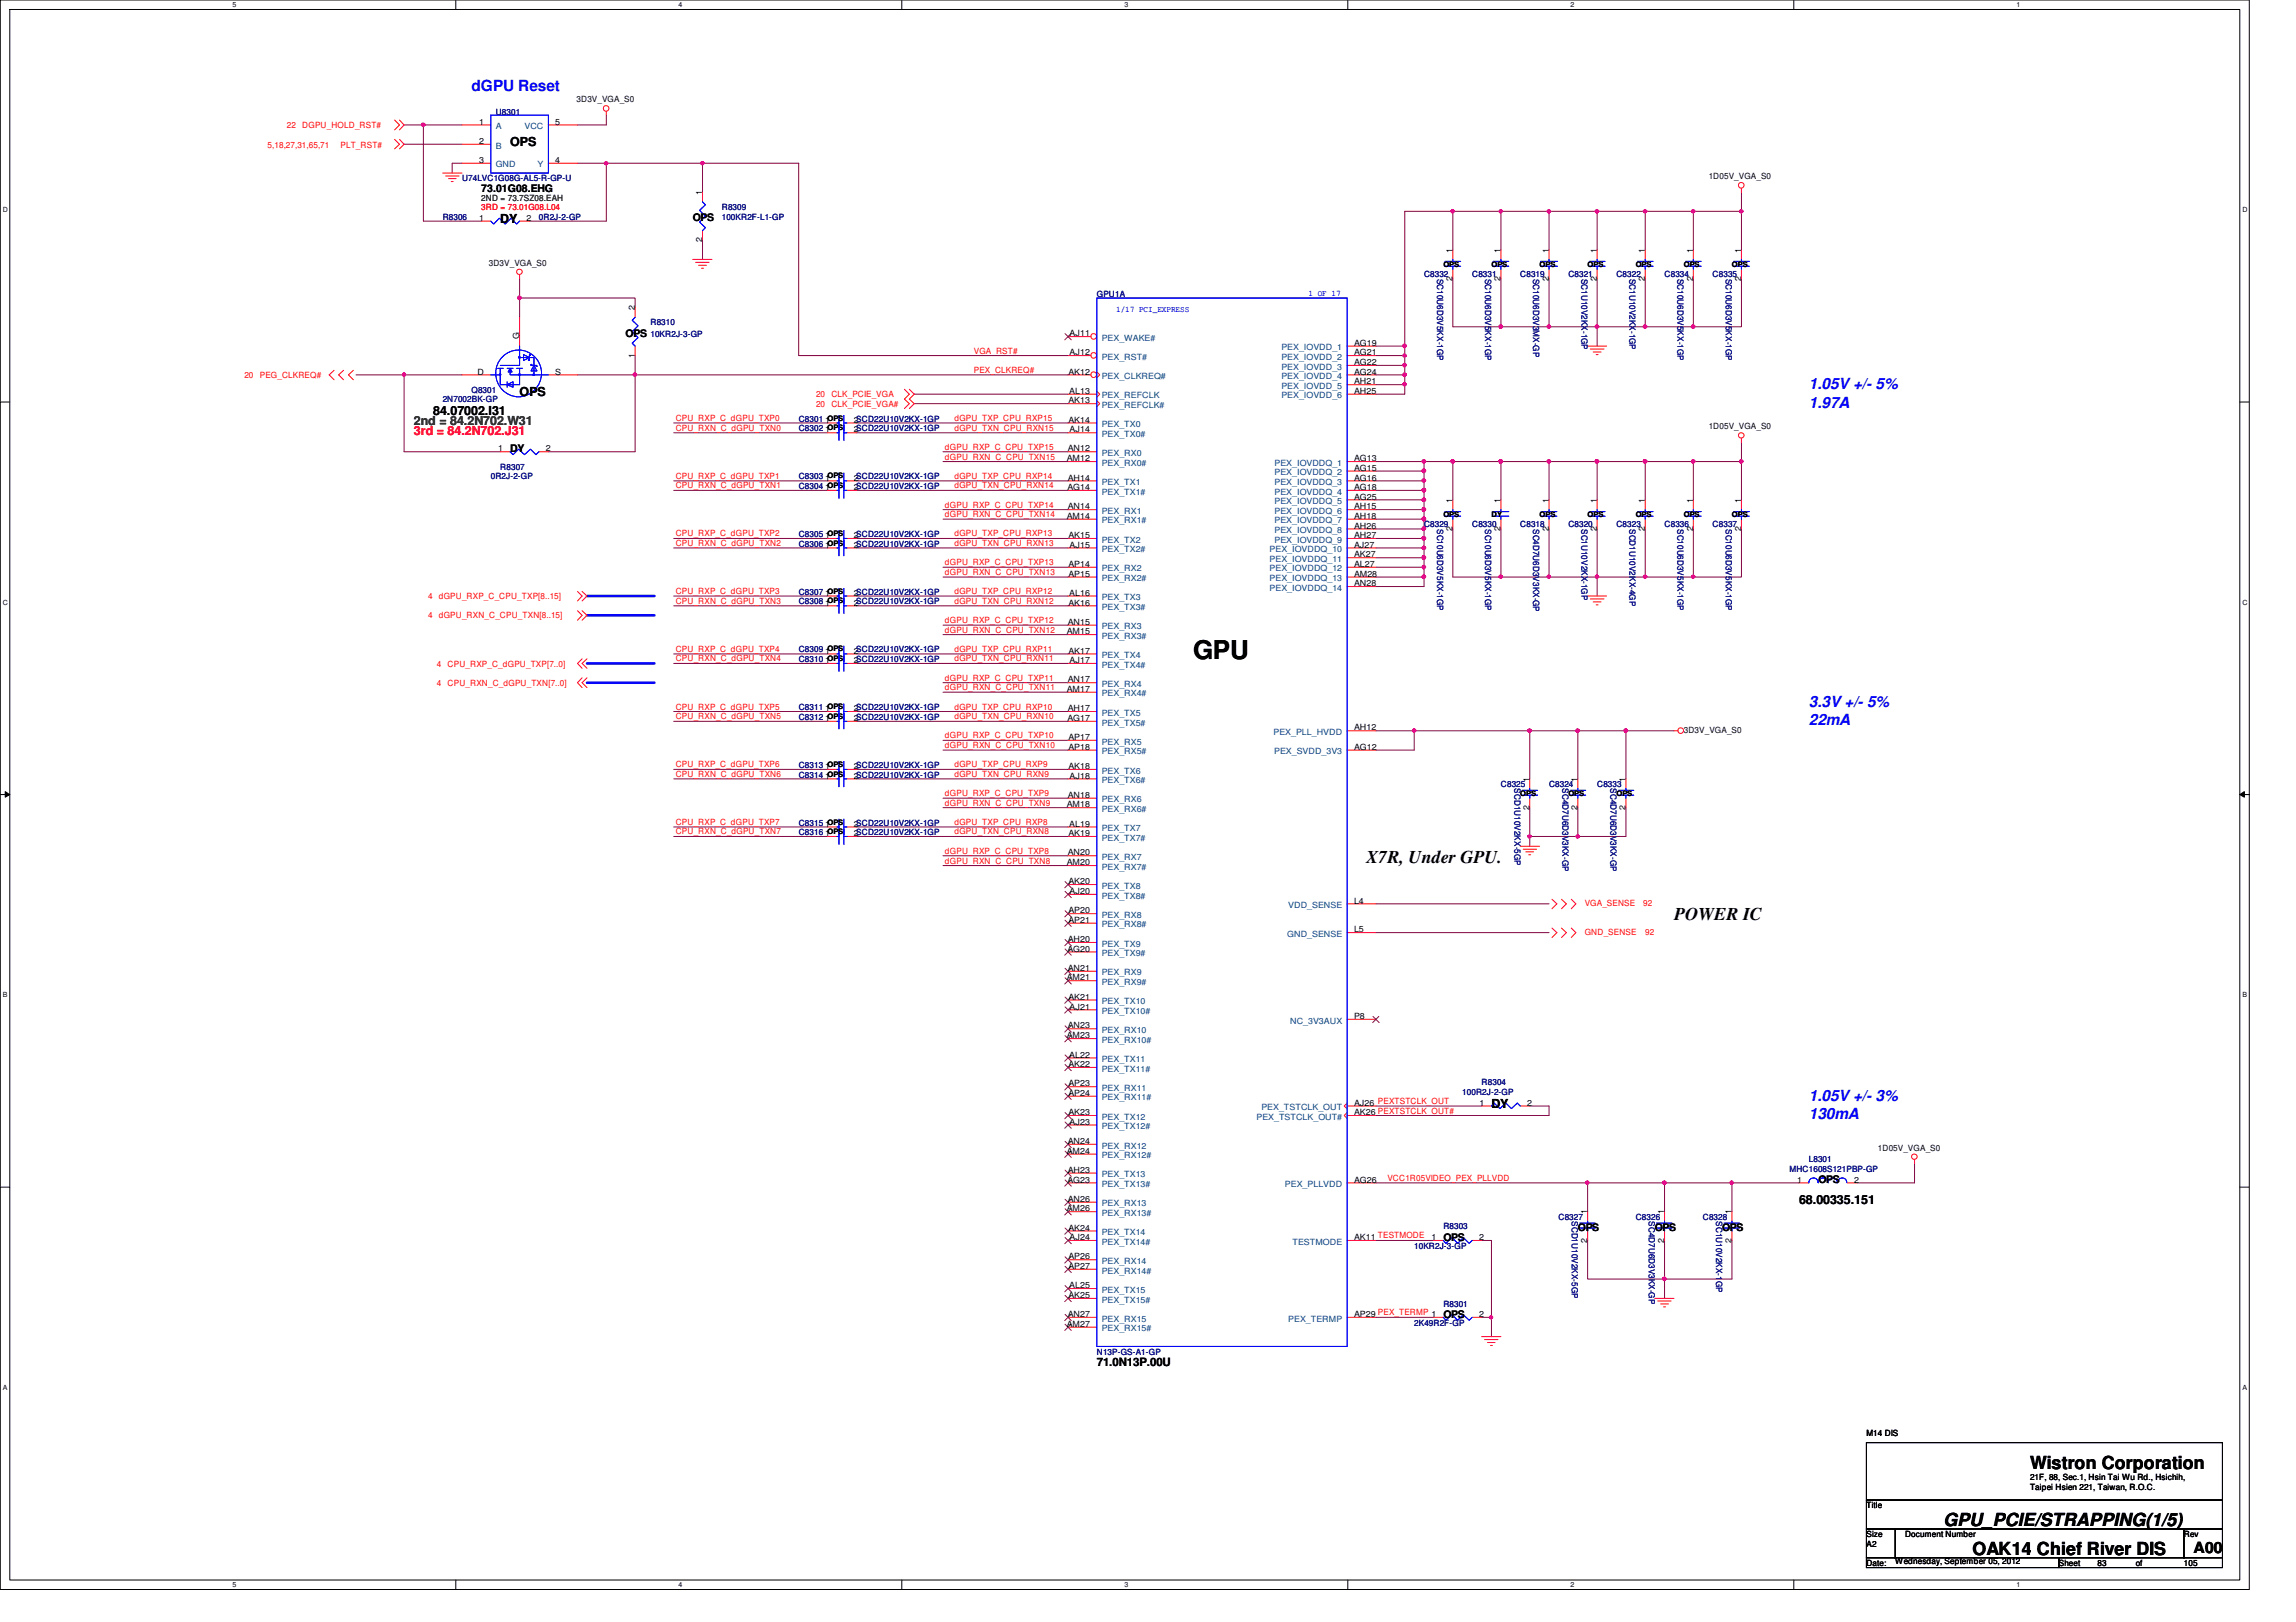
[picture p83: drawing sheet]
<svg xmlns="http://www.w3.org/2000/svg" width="297mm" height="210mm" viewBox="0 0 297 210" stroke-linecap="round" stroke-linejoin="round" font-family="sans-serif">
<defs><g id="words">
<text font-size="3.3" x="154.3" y="85.3">GPU</text>
<g font-size="2.3">
<text x="176.7" y="111.6">X7R, Under GPU.</text>
<text x="216.6" y="119.1">POWER IC</text>
<text x="262.6" y="190.1">Wistron Corporation</text>
<text x="251.4" y="197.5">GPU_PCIE/STRAPPING(1/5)</text>
<text x="255.2" y="201.3">OAK14 Chief River DIS</text>
</g>
<g font-size="2" fill="#00f">
<text x="61" y="11.8">dGPU Reset</text>
<text x="234" y="50.4">1.05V +/- 5%</text>
<text x="234" y="52.7">1.97A</text>
<text x="234" y="91.4">3.3V +/- 5%</text>
<text x="234" y="93.8">22mA</text>
<text x="234" y="142.5">1.05V +/- 3%</text>
<text x="234" y="144.9">130mA</text>
</g>
<text font-size="2" x="283.8" y="201">A00</text>
<g font-size="1.6">
<text x="66" y="18.9">OPS</text>
<text x="64.7" y="28.9">DY</text>
<text x="56" y="53.8">84.07002.I31</text>
<text x="67.2" y="51.3">OPS</text>
<text x="193" y="143.4">DY</text>
<text x="232.7" y="155.8">68.00335.151</text>
</g>
<text font-size="1.6" fill="#008000" x="53.5" y="55">2nd = 84.2N702.W31</text>
<text font-size="1.6" fill="#f00" x="53.5" y="56.3">3rd = 84.2N702.J31</text>
<text font-size="1.5" x="141.9" y="176.8">71.0N13P.00U</text>
<g font-size="1.4">
<text x="62.3" y="24.9">73.01G08.EHG</text>
<text x="89.6" y="28.6">OPS</text>
<text x="80.9" y="43.6">OPS</text>
<text x="66" y="58.5">DY</text>
<text x="235.2" y="153.1">OPS</text>
<text x="186.7" y="160.6">OPS</text>
<text x="204.1" y="159.3">OPS</text>
<text x="214.1" y="159.3">OPS</text>
<text x="222.8" y="159.3">OPS</text>
<text x="186.7" y="170.5">OPS</text>
</g>
<g font-size="1.1" fill="#f00">
<text x="37.1" y="16.6">22</text>
<text x="39.1" y="16.6">DGPU_HOLD_RST#</text>
<text x="34.6" y="19.1">5,18,27,31,65,71</text>
<text x="44.1" y="19.1">PLT_RST#</text>
<text x="62.3" y="27.2">3RD = 73.01G08.L04</text>
<text x="126" y="45.8">VGA_RST#</text>
<text x="31.6" y="48.9">20</text>
<text x="33.6" y="48.9">PEG_CLKREQ#</text>
<text x="105.6" y="51.4">20</text>
<text x="105.6" y="52.7">20</text>
<text x="107.6" y="51.4">CLK_PCIE_VGA</text>
<text x="107.6" y="52.7">CLK_PCIE_VGA#</text>
<text x="126" y="48.3">PEX_CLKREQ#</text>
<text x="87.4" y="55.8">CPU_RXN_C_dGPU_TXN0</text>
<text x="87.4" y="54.5">CPU_RXP_C_dGPU_TXP0</text>
<text x="122.3" y="59.5">dGPU_RXN_C_CPU_TXN15</text>
<text x="122.3" y="58.2">dGPU_RXP_C_CPU_TXP15</text>
<text x="123.5" y="54.5">dGPU_TXP_CPU_RXP15</text>
<text x="123.5" y="55.8">dGPU_TXN_CPU_RXN15</text>
<text x="87.4" y="63.2">CPU_RXN_C_dGPU_TXN1</text>
<text x="87.4" y="62">CPU_RXP_C_dGPU_TXP1</text>
<text x="122.3" y="65.7">dGPU_RXP_C_CPU_TXP14</text>
<text x="123.5" y="62">dGPU_TXP_CPU_RXP14</text>
<text x="123.5" y="63.2">dGPU_TXN_CPU_RXN14</text>
<text x="87.4" y="70.7">CPU_RXN_C_dGPU_TXN2</text>
<text x="87.4" y="69.4">CPU_RXP_C_dGPU_TXP2</text>
<text x="122.3" y="66.9">dGPU_RXN_C_CPU_TXN14</text>
<text x="123.5" y="69.4">dGPU_TXP_CPU_RXP13</text>
<text x="123.5" y="70.7">dGPU_TXN_CPU_RXN13</text>
<text x="55.4" y="77.5">4 dGPU_RXP_C_CPU_TXP[8..15]</text>
<text x="87.4" y="76.9">CPU_RXP_C_dGPU_TXP3</text>
<text x="122.3" y="73.2">dGPU_RXP_C_CPU_TXP13</text>
<text x="122.3" y="74.4">dGPU_RXN_C_CPU_TXN13</text>
<text x="123.5" y="76.9">dGPU_TXP_CPU_RXP12</text>
<text x="55.4" y="80">4 dGPU_RXN_C_CPU_TXN[8..15]</text>
<text x="87.4" y="78.1">CPU_RXN_C_dGPU_TXN3</text>
<text x="122.3" y="80.6">dGPU_RXP_C_CPU_TXP12</text>
<text x="122.3" y="81.9">dGPU_RXN_C_CPU_TXN12</text>
<text x="123.5" y="78.1">dGPU_TXN_CPU_RXN12</text>
<text x="56.5" y="88.8">4</text>
<text x="56.5" y="86.3">4</text>
<text x="57.9" y="88.8">CPU_RXN_C_dGPU_TXN[7..0]</text>
<text x="57.9" y="86.3">CPU_RXP_C_dGPU_TXP[7..0]</text>
<text x="87.4" y="85.6">CPU_RXN_C_dGPU_TXN4</text>
<text x="87.4" y="84.4">CPU_RXP_C_dGPU_TXP4</text>
<text x="122.3" y="88.1">dGPU_RXP_C_CPU_TXP11</text>
<text x="122.3" y="89.3">dGPU_RXN_C_CPU_TXN11</text>
<text x="123.5" y="84.4">dGPU_TXP_CPU_RXP11</text>
<text x="123.5" y="85.6">dGPU_TXN_CPU_RXN11</text>
<text x="87.4" y="93.1">CPU_RXN_C_dGPU_TXN5</text>
<text x="87.4" y="91.8">CPU_RXP_C_dGPU_TXP5</text>
<text x="122.3" y="95.5">dGPU_RXP_C_CPU_TXP10</text>
<text x="123.5" y="91.8">dGPU_TXP_CPU_RXP10</text>
<text x="123.5" y="93.1">dGPU_TXN_CPU_RXN10</text>
<text x="87.4" y="100.5">CPU_RXN_C_dGPU_TXN6</text>
<text x="87.4" y="99.3">CPU_RXP_C_dGPU_TXP6</text>
<text x="122.3" y="96.8">dGPU_RXN_C_CPU_TXN10</text>
<text x="123.5" y="99.3">dGPU_TXP_CPU_RXP9</text>
<text x="123.5" y="100.5">dGPU_TXN_CPU_RXN9</text>
<text x="87.4" y="108">CPU_RXN_C_dGPU_TXN7</text>
<text x="87.4" y="106.8">CPU_RXP_C_dGPU_TXP7</text>
<text x="122.3" y="103">dGPU_RXP_C_CPU_TXP9</text>
<text x="122.3" y="104.3">dGPU_RXN_C_CPU_TXN9</text>
<text x="123.5" y="106.8">dGPU_TXP_CPU_RXP8</text>
<text x="123.5" y="108">dGPU_TXN_CPU_RXN8</text>
<text x="122.3" y="110.5">dGPU_RXP_C_CPU_TXP8</text>
<text x="122.3" y="111.8">dGPU_RXN_C_CPU_TXN8</text>
<text x="205" y="117.3">VGA_SENSE</text>
<text x="212.6" y="117.3">92</text>
<text x="205" y="121">GND_SENSE</text>
<text x="212.8" y="121">92</text>
<text x="179.5" y="152.8">VCC1R05VIDEO_PEX_PLLVDD</text>
</g>
<g font-size="1.1">
<text x="62" y="16.1">1</text>
<text x="71.8" y="16.1">5</text>
<text x="74.6" y="13.3">3D3V_VGA_S0</text>
<text x="62" y="18.6">2</text>
<text x="62" y="21.1">3</text>
<text x="71.8" y="21.1">4</text>
<text x="221.1" y="23.2">1D05V_VGA_S0</text>
<text x="62" y="28.6">1</text>
<text x="68.1" y="28.6">2</text>
<text x="90.8" y="25.2" transform="rotate(-90 90.8 25.2)">1</text>
<text x="63.2" y="34.4">3D3V_VGA_S0</text>
<text x="90.8" y="31.4" transform="rotate(-90 90.8 31.4)">2</text>
<text x="187.9" y="32.7" transform="rotate(-90 187.9 32.7)">1</text>
<text x="194.1" y="32.7" transform="rotate(-90 194.1 32.7)">1</text>
<text x="200.4" y="32.7" transform="rotate(-90 200.4 32.7)">1</text>
<text x="206.6" y="32.7" transform="rotate(-90 206.6 32.7)">1</text>
<text x="212.8" y="32.7" transform="rotate(-90 212.8 32.7)">1</text>
<text x="219" y="32.7" transform="rotate(-90 219 32.7)">1</text>
<text x="225.3" y="32.7" transform="rotate(-90 225.3 32.7)">1</text>
<text x="82.1" y="40.2" transform="rotate(-90 82.1 40.2)">2</text>
<text x="187.9" y="36.4" transform="rotate(-90 187.9 36.4)">2</text>
<text x="194.1" y="36.4" transform="rotate(-90 194.1 36.4)">2</text>
<text x="200.4" y="36.4" transform="rotate(-90 200.4 36.4)">2</text>
<text x="206.6" y="36.4" transform="rotate(-90 206.6 36.4)">2</text>
<text x="212.8" y="36.4" transform="rotate(-90 212.8 36.4)">2</text>
<text x="219" y="36.4" transform="rotate(-90 219 36.4)">2</text>
<text x="225.3" y="36.4" transform="rotate(-90 225.3 36.4)">2</text>
<text x="67.2" y="43.9" transform="rotate(-90 67.2 43.9)">G</text>
<text x="82.1" y="46.3" transform="rotate(-90 82.1 46.3)">1</text>
<text x="138.4" y="46">AJ12</text>
<text x="138.4" y="43.5">AJ11</text>
<text x="175.2" y="47.2">AG22</text>
<text x="175.2" y="46">AG21</text>
<text x="175.2" y="44.7">AG19</text>
<text x="61.8" y="48.5">D</text>
<text x="71.8" y="48.5">S</text>
<text x="138.2" y="52.2">AK13</text>
<text x="138.2" y="48.5">AK12</text>
<text x="138.3" y="51">AL13</text>
<text x="175.2" y="51">AH25</text>
<text x="175.2" y="49.7">AH21</text>
<text x="175.2" y="48.5">AG24</text>
<text x="64.5" y="58.4">1</text>
<text x="70.6" y="58.4">2</text>
<text x="106.8" y="56">1</text>
<text x="106.8" y="54.7">1</text>
<text x="110.4" y="56">2SCD22U10V2KX-1GP</text>
<text x="110.4" y="54.7">2SCD22U10V2KX-1GP</text>
<text x="138" y="59.7">AM12</text>
<text x="138.1" y="58.4">AN12</text>
<text x="138.2" y="54.7">AK14</text>
<text x="138.4" y="56">AJ14</text>
<text x="175.2" y="59.7">AG13</text>
<text x="221.1" y="55.5">1D05V_VGA_S0</text>
<text x="106.8" y="63.4">1</text>
<text x="106.8" y="62.2">1</text>
<text x="110.4" y="63.4">2SCD22U10V2KX-1GP</text>
<text x="110.4" y="62.2">2SCD22U10V2KX-1GP</text>
<text x="138.1" y="63.4">AG14</text>
<text x="138.1" y="65.9">AN14</text>
<text x="138.1" y="62.2">AH14</text>
<text x="175.2" y="65.9">AH15</text>
<text x="175.2" y="64.6">AG25</text>
<text x="175.2" y="63.4">AG18</text>
<text x="175.2" y="62.2">AG16</text>
<text x="175.2" y="60.9">AG15</text>
<text x="187.9" y="65.1" transform="rotate(-90 187.9 65.1)">1</text>
<text x="194.1" y="65.1" transform="rotate(-90 194.1 65.1)">1</text>
<text x="200.4" y="65.1" transform="rotate(-90 200.4 65.1)">1</text>
<text x="206.6" y="65.1" transform="rotate(-90 206.6 65.1)">1</text>
<text x="212.8" y="65.1" transform="rotate(-90 212.8 65.1)">1</text>
<text x="219" y="65.1" transform="rotate(-90 219 65.1)">1</text>
<text x="225.3" y="65.1" transform="rotate(-90 225.3 65.1)">1</text>
<text x="106.8" y="70.9">1</text>
<text x="106.8" y="69.6">1</text>
<text x="110.4" y="70.9">2SCD22U10V2KX-1GP</text>
<text x="110.4" y="69.6">2SCD22U10V2KX-1GP</text>
<text x="138" y="67.1">AM14</text>
<text x="138.2" y="69.6">AK15</text>
<text x="138.4" y="70.9">AJ15</text>
<text x="175.2" y="70.9">AJ27</text>
<text x="175.2" y="69.6">AH27</text>
<text x="175.2" y="68.4">AH26</text>
<text x="175.2" y="67.1">AH18</text>
<text x="187.9" y="68.7" transform="rotate(-90 187.9 68.7)">2</text>
<text x="194.1" y="68.7" transform="rotate(-90 194.1 68.7)">2</text>
<text x="200.4" y="68.7" transform="rotate(-90 200.4 68.7)">2</text>
<text x="206.6" y="68.7" transform="rotate(-90 206.6 68.7)">2</text>
<text x="212.8" y="68.7" transform="rotate(-90 212.8 68.7)">2</text>
<text x="219" y="68.7" transform="rotate(-90 219 68.7)">2</text>
<text x="225.3" y="68.7" transform="rotate(-90 225.3 68.7)">2</text>
<text x="106.8" y="77.1">1</text>
<text x="110.4" y="77.1">2SCD22U10V2KX-1GP</text>
<text x="138.2" y="74.6">AP15</text>
<text x="138.2" y="73.4">AP14</text>
<text x="138.3" y="77.1">AL16</text>
<text x="175.2" y="75.9">AN28</text>
<text x="175.2" y="74.6">AM28</text>
<text x="175.2" y="73.4">AL27</text>
<text x="175.2" y="72.1">AK27</text>
<text x="106.8" y="78.4">1</text>
<text x="110.4" y="78.4">2SCD22U10V2KX-1GP</text>
<text x="138" y="82.1">AM15</text>
<text x="138.1" y="80.9">AN15</text>
<text x="138.2" y="78.4">AK16</text>
<text x="106.8" y="85.8">1</text>
<text x="106.8" y="84.6">1</text>
<text x="110.4" y="85.8">2SCD22U10V2KX-1GP</text>
<text x="110.4" y="84.6">2SCD22U10V2KX-1GP</text>
<text x="138" y="89.5">AM17</text>
<text x="138.1" y="88.3">AN17</text>
<text x="138.2" y="84.6">AK17</text>
<text x="138.4" y="85.8">AJ17</text>
<text x="106.8" y="93.3">1</text>
<text x="106.8" y="92">1</text>
<text x="110.4" y="93.3">2SCD22U10V2KX-1GP</text>
<text x="110.4" y="92">2SCD22U10V2KX-1GP</text>
<text x="138.1" y="93.3">AG17</text>
<text x="138.1" y="92">AH17</text>
<text x="138.2" y="95.8">AP17</text>
<text x="175.2" y="94.5">AH12</text>
<text x="217.8" y="94.9">3D3V_VGA_S0</text>
<text x="106.8" y="99.5">1</text>
<text x="106.8" y="100.8">1</text>
<text x="110.4" y="99.5">2SCD22U10V2KX-1GP</text>
<text x="110.4" y="100.8">2SCD22U10V2KX-1GP</text>
<text x="138.2" y="99.5">AK18</text>
<text x="138.2" y="97">AP18</text>
<text x="138.4" y="100.8">AJ18</text>
<text x="175.2" y="97">AG12</text>
<text x="197.9" y="101.1" transform="rotate(-90 197.9 101.1)">1</text>
<text x="204.1" y="101.1" transform="rotate(-90 204.1 101.1)">1</text>
<text x="210.3" y="101.1" transform="rotate(-90 210.3 101.1)">1</text>
<text x="106.8" y="107">1</text>
<text x="110.4" y="107">2SCD22U10V2KX-1GP</text>
<text x="138" y="104.5">AM18</text>
<text x="138.1" y="103.3">AN18</text>
<text x="138.3" y="107">AL19</text>
<text x="197.9" y="104.8" transform="rotate(-90 197.9 104.8)">2</text>
<text x="204.1" y="104.8" transform="rotate(-90 204.1 104.8)">2</text>
<text x="210.3" y="104.8" transform="rotate(-90 210.3 104.8)">2</text>
<text x="106.8" y="108.2">1</text>
<text x="110.4" y="108.2">2SCD22U10V2KX-1GP</text>
<text x="138" y="112">AM20</text>
<text x="138.1" y="110.7">AN20</text>
<text x="138.2" y="108.2">AK19</text>
<text x="138.2" y="119.4">AP21</text>
<text x="138.2" y="118.2">AP20</text>
<text x="138.2" y="114.4">AK20</text>
<text x="138.4" y="115.7">AJ20</text>
<text x="175.2" y="116.9">L4</text>
<text x="138.1" y="123.1">AG20</text>
<text x="138.1" y="125.6">AN21</text>
<text x="138.1" y="121.9">AH20</text>
<text x="175.2" y="120.6">L5</text>
<text x="138" y="126.9">AM21</text>
<text x="138.2" y="129.4">AK21</text>
<text x="138.4" y="130.6">AJ21</text>
<text x="175.2" y="131.9">P8</text>
<text x="138" y="134.4">AM23</text>
<text x="138.1" y="133.1">AN23</text>
<text x="138.3" y="136.9">AL22</text>
<text x="138.2" y="141.8">AP24</text>
<text x="138.2" y="140.6">AP23</text>
<text x="138.2" y="138.1">AK22</text>
<text x="175.2" y="143.1">AJ26 PEXTSTCLK_OUT</text>
<text x="191.4" y="143.1">1</text>
<text x="197.6" y="143.1">2</text>
<text x="138" y="149.3">AM24</text>
<text x="138.1" y="148">AN24</text>
<text x="138.2" y="144.3">AK23</text>
<text x="138.4" y="145.5">AJ23</text>
<text x="175.2" y="144.3">AK26 PEXTSTCLK_OUT#</text>
<text x="242.9" y="148.9">1D05V_VGA_S0</text>
<text x="138.1" y="153">AG23</text>
<text x="138.1" y="155.5">AN26</text>
<text x="138.1" y="151.8">AH23</text>
<text x="175.2" y="153">AG26</text>
<text x="232.5" y="153">1</text>
<text x="239.9" y="153">2</text>
<text x="138" y="156.8">AM26</text>
<text x="138.2" y="159.3">AK24</text>
<text x="138.4" y="160.5">AJ24</text>
<text x="175.2" y="160.5">AK11 TESTMODE</text>
<text x="185.2" y="160.5">1</text>
<text x="191.3" y="160.5">2</text>
<text x="205.4" y="160.8" transform="rotate(-90 205.4 160.8)">2</text>
<text x="205.4" y="157.1" transform="rotate(-90 205.4 157.1)">1</text>
<text x="215.3" y="160.8" transform="rotate(-90 215.3 160.8)">2</text>
<text x="215.3" y="157.1" transform="rotate(-90 215.3 157.1)">1</text>
<text x="224" y="160.8" transform="rotate(-90 224 160.8)">2</text>
<text x="224" y="157.1" transform="rotate(-90 224 157.1)">1</text>
<text x="138.2" y="168">AK25</text>
<text x="138.2" y="164.2">AP27</text>
<text x="138.2" y="163">AP26</text>
<text x="138.3" y="166.7">AL25</text>
<text x="138" y="171.7">AM27</text>
<text x="138.1" y="170.4">AN27</text>
<text x="175.2" y="170.4">AP29 PEX_TERMP 1</text>
<text x="191.3" y="170.4">2</text>
<text x="241.5" y="185.9">M14 DIS</text>
<text x="262.6" y="191.5">21F, 88, Sec.1, Hsin Tai Wu Rd., Hsichih,</text>
<text x="241.5" y="195.2">Title</text>
<text x="262.6" y="192.8">Taipei Hsien 221, Taiwan, R.O.C.</text>
<text x="241.5" y="202.6">Date:</text>
<text x="241.5" y="200.2">A2</text>
<text x="241.5" y="198.9">Size</text>
<text x="245.2" y="202.4">Wednesday, September 05, 2012</text>
<text x="246.5" y="198.9">Document Number</text>
<text x="266.4" y="202.6">Sheet</text>
<text x="271.4" y="202.6">83</text>
<text x="276.3" y="202.6">of</text>
<text x="282.5" y="198.9">Rev</text>
<text x="282.5" y="202.6">105</text>
</g>
<g font-size="1.1" fill="#004080">
<text x="64.1" y="16.7">A</text>
<text x="67.9" y="16.7">VCC</text>
<text x="64.1" y="19.2">B</text>
<text x="64.1" y="21.7">GND</text>
<text x="69.6" y="21.7">Y</text>
<text x="142.5" y="46.6">PEX_RST#</text>
<text x="142.5" y="44.1">PEX_WAKE#</text>
<text x="165.8" y="47.8">PEX_IOVDD_3</text>
<text x="165.8" y="46.6">PEX_IOVDD_2</text>
<text x="165.8" y="45.3">PEX_IOVDD_1</text>
<text x="142.5" y="52.8">PEX_REFCLK#</text>
<text x="142.5" y="51.6">PEX_REFCLK</text>
<text x="142.5" y="49.1">PEX_CLKREQ#</text>
<text x="165.8" y="51.6">PEX_IOVDD_6</text>
<text x="165.8" y="50.3">PEX_IOVDD_5</text>
<text x="165.8" y="49.1">PEX_IOVDD_4</text>
<text x="142.5" y="59">PEX_RX0</text>
<text x="142.5" y="56.6">PEX_TX0#</text>
<text x="142.5" y="55.3">PEX_TX0</text>
<text x="142.5" y="64">PEX_TX1#</text>
<text x="142.5" y="62.8">PEX_TX1</text>
<text x="142.5" y="60.3">PEX_RX0#</text>
<text x="164.9" y="65.2">PEX_IOVDDQ_5</text>
<text x="164.9" y="64">PEX_IOVDDQ_4</text>
<text x="164.9" y="62.8">PEX_IOVDDQ_3</text>
<text x="164.9" y="61.5">PEX_IOVDDQ_2</text>
<text x="164.9" y="60.3">PEX_IOVDDQ_1</text>
<text x="142.5" y="71.5">PEX_TX2#</text>
<text x="142.5" y="70.2">PEX_TX2</text>
<text x="142.5" y="67.7">PEX_RX1#</text>
<text x="142.5" y="66.5">PEX_RX1</text>
<text x="164.2" y="71.5">PEX_IOVDDQ_10</text>
<text x="164.9" y="70.2">PEX_IOVDDQ_9</text>
<text x="164.9" y="69">PEX_IOVDDQ_8</text>
<text x="164.9" y="67.7">PEX_IOVDDQ_7</text>
<text x="164.9" y="66.5">PEX_IOVDDQ_6</text>
<text x="142.5" y="77.7">PEX_TX3</text>
<text x="142.5" y="75.2">PEX_RX2#</text>
<text x="142.5" y="74">PEX_RX2</text>
<text x="164.2" y="76.5">PEX_IOVDDQ_14</text>
<text x="164.2" y="75.2">PEX_IOVDDQ_13</text>
<text x="164.2" y="74">PEX_IOVDDQ_12</text>
<text x="164.2" y="72.7">PEX_IOVDDQ_11</text>
<text x="142.5" y="82.7">PEX_RX3#</text>
<text x="142.5" y="81.4">PEX_RX3</text>
<text x="142.5" y="79">PEX_TX3#</text>
<text x="142.5" y="88.9">PEX_RX4</text>
<text x="142.5" y="86.4">PEX_TX4#</text>
<text x="142.5" y="85.2">PEX_TX4</text>
<text x="142.5" y="93.9">PEX_TX5#</text>
<text x="142.5" y="92.6">PEX_TX5</text>
<text x="142.5" y="90.1">PEX_RX4#</text>
<text x="164.8" y="95.1">PEX_PLL_HVDD</text>
<text x="142.5" y="101.3">PEX_TX6#</text>
<text x="142.5" y="100.1">PEX_TX6</text>
<text x="142.5" y="97.6">PEX_RX5#</text>
<text x="142.5" y="96.4">PEX_RX5</text>
<text x="164.8" y="97.6">PEX_SVDD_3V3</text>
<text x="142.5" y="107.6">PEX_TX7</text>
<text x="142.5" y="105.1">PEX_RX6#</text>
<text x="142.5" y="103.8">PEX_RX6</text>
<text x="142.5" y="112.6">PEX_RX7#</text>
<text x="142.5" y="111.3">PEX_RX7</text>
<text x="142.5" y="108.8">PEX_TX7#</text>
<text x="142.5" y="118.8">PEX_RX8</text>
<text x="142.5" y="116.3">PEX_TX8#</text>
<text x="142.5" y="115">PEX_TX8</text>
<text x="166.7" y="117.5">VDD_SENSE</text>
<text x="142.5" y="123.7">PEX_TX9#</text>
<text x="142.5" y="122.5">PEX_TX9</text>
<text x="142.5" y="120">PEX_RX8#</text>
<text x="166.5" y="121.2">GND_SENSE</text>
<text x="142.5" y="131.2">PEX_TX10#</text>
<text x="142.5" y="130">PEX_TX10</text>
<text x="142.5" y="127.5">PEX_RX9#</text>
<text x="142.5" y="126.2">PEX_RX9</text>
<text x="142.5" y="137.5">PEX_TX11</text>
<text x="142.5" y="135">PEX_RX10#</text>
<text x="142.5" y="133.7">PEX_RX10</text>
<text x="166.9" y="132.5">NC_3V3AUX</text>
<text x="142.5" y="142.4">PEX_RX11#</text>
<text x="142.5" y="141.2">PEX_RX11</text>
<text x="142.5" y="138.7">PEX_TX11#</text>
<text x="163.2" y="143.7">PEX_TSTCLK_OUT</text>
<text x="142.5" y="149.9">PEX_RX12#</text>
<text x="142.5" y="148.6">PEX_RX12</text>
<text x="142.5" y="146.1">PEX_TX12#</text>
<text x="142.5" y="144.9">PEX_TX12</text>
<text x="162.6" y="144.9">PEX_TSTCLK_OUT#</text>
<text x="142.5" y="153.6">PEX_TX13#</text>
<text x="142.5" y="152.4">PEX_TX13</text>
<text x="166.2" y="153.6">PEX_PLLVDD</text>
<text x="142.5" y="161.1">PEX_TX14#</text>
<text x="142.5" y="159.9">PEX_TX14</text>
<text x="142.5" y="157.4">PEX_RX13#</text>
<text x="142.5" y="156.1">PEX_RX13</text>
<text x="167.2" y="161.1">TESTMODE</text>
<text x="142.5" y="167.3">PEX_TX15</text>
<text x="142.5" y="164.8">PEX_RX14#</text>
<text x="142.5" y="163.6">PEX_RX14</text>
<text x="142.5" y="172.3">PEX_RX15#</text>
<text x="142.5" y="171">PEX_RX15</text>
<text x="142.5" y="168.6">PEX_TX15#</text>
<text x="166.7" y="171">PEX_TERMP</text>
</g>
<g font-size="1.1" fill="#000080">
<text x="64.1" y="14.9">U8301</text>
<text x="59.8" y="23.5">U74LVC1G08G-AL5-R-GP-U</text>
<text x="57.3" y="28.4">R8306</text>
<text x="69.7" y="28.4">0R2J-2-GP</text>
<text x="93.4" y="27.2">R8309</text>
<text x="93.4" y="28.4">100KR2F-L1-GP</text>
<text x="184.2" y="35.9">C8332</text>
<text x="190.5" y="35.9">C8331</text>
<text x="196.7" y="35.9">C8319</text>
<text x="202.9" y="35.9">C8321</text>
<text x="209.1" y="35.9">C8322</text>
<text x="215.3" y="35.9">C8334</text>
<text x="221.6" y="35.9">C8335</text>
<text x="141.9" y="38.4">GPU1A</text>
<text x="185.9" y="36.1" transform="rotate(90 185.9 36.1)">SC10U6D3V5KX-1GP</text>
<text x="192.1" y="36.1" transform="rotate(90 192.1 36.1)">SC10U6D3V5KX-1GP</text>
<text x="198.4" y="36.1" transform="rotate(90 198.4 36.1)">SC10U6D3V3MX-GP</text>
<text x="204.6" y="36.1" transform="rotate(90 204.6 36.1)">SC1U10V2KX-1GP</text>
<text x="210.8" y="36.1" transform="rotate(90 210.8 36.1)">SC1U10V2KX-1GP</text>
<text x="217" y="36.1" transform="rotate(90 217 36.1)">SC10U6D3V5KX-1GP</text>
<text x="223.3" y="36.1" transform="rotate(90 223.3 36.1)">SC10U6D3V5KX-1GP</text>
<text x="84.2" y="42.1">R8310</text>
<text x="84.2" y="43.6">10KR2J-3-GP</text>
<text x="57.3" y="52.1">2N7002BK-GP</text>
<text x="61" y="50.8">Q8301</text>
<text x="103.3" y="55.8">C8302</text>
<text x="103.3" y="54.6">C8301</text>
<text x="63.5" y="62">0R2J-2-GP</text>
<text x="64.7" y="60.8">R8307</text>
<text x="103.3" y="63.3">C8304</text>
<text x="103.3" y="62">C8303</text>
<text x="103.3" y="70.7">C8306</text>
<text x="103.3" y="69.5">C8305</text>
<text x="184.2" y="68.2">C8329</text>
<text x="185.9" y="68.5" transform="rotate(90 185.9 68.5)">SC10U6D3V5KX-1GP</text>
<text x="190.5" y="68.2">C8330</text>
<text x="192.1" y="68.5" transform="rotate(90 192.1 68.5)">SC10U6D3V5KX-1GP</text>
<text x="196.7" y="68.2">C8318</text>
<text x="198.4" y="68.5" transform="rotate(90 198.4 68.5)">SC4D7U6D3V3KX-GP</text>
<text x="202.9" y="68.2">C8320</text>
<text x="204.6" y="68.5" transform="rotate(90 204.6 68.5)">SC1U10V2KX-1GP</text>
<text x="209.1" y="68.2">C8323</text>
<text x="210.8" y="68.5" transform="rotate(90 210.8 68.5)">SCD1U10V2KX-4GP</text>
<text x="215.3" y="68.2">C8336</text>
<text x="217" y="68.5" transform="rotate(90 217 68.5)">SC10U6D3V5KX-1GP</text>
<text x="221.6" y="68.2">C8337</text>
<text x="223.3" y="68.5" transform="rotate(90 223.3 68.5)">SC10U6D3V5KX-1GP</text>
<text x="103.3" y="77">C8307</text>
<text x="103.3" y="78.2">C8308</text>
<text x="103.3" y="85.7">C8310</text>
<text x="103.3" y="84.4">C8309</text>
<text x="103.3" y="93.1">C8312</text>
<text x="103.3" y="91.9">C8311</text>
<text x="103.3" y="99.4">C8313</text>
<text x="103.3" y="100.6">C8314</text>
<text x="194.2" y="101.9">C8325</text>
<text x="200.4" y="101.9">C8324</text>
<text x="206.6" y="101.9">C8333</text>
<text x="103.3" y="106.8">C8315</text>
<text x="195.9" y="102" transform="rotate(90 195.9 102)">SCD1U10V2KX-5GP</text>
<text x="202.1" y="102" transform="rotate(90 202.1 102)">SC4D7U6D3V3KX-GP</text>
<text x="208.4" y="102" transform="rotate(90 208.4 102)">SC4D7U6D3V3KX-GP</text>
<text x="103.3" y="108.1">C8316</text>
<text x="189.2" y="141.7">100R2J-2-GP</text>
<text x="191.7" y="140.4">R8304</text>
<text x="231.5" y="151.6">MHC1608S121PBP-GP</text>
<text x="234" y="150.4">L8301</text>
<text x="183" y="161.6">10KR2J-3-GP</text>
<text x="186.7" y="159.1">R8303</text>
<text x="201.6" y="157.9">C8327</text>
<text x="203.4" y="158" transform="rotate(90 203.4 158)">SCD1U10V2KX-5GP</text>
<text x="211.6" y="157.9">C8326</text>
<text x="213.3" y="158" transform="rotate(90 213.3 158)">SC4D7U6D3V3KX-GP</text>
<text x="220.3" y="157.9">C8328</text>
<text x="222" y="158" transform="rotate(90 222 158)">SC1U10V2KX-1GP</text>
<text x="183" y="171.5">2K49R2F-GP</text>
<text x="186.7" y="169.1">R8301</text>
<text x="141.9" y="175.3">N13P-GS-A1-GP</text>
</g>
<text font-size="1.1" fill="#008000" x="62.3" y="26">2ND = 73.7SZ08.EAH</text>
<g font-size="1.1" fill="#00f">
<text x="144.4" y="40.4">1/17 PCI_EXPRESS</text>
<text x="169.3" y="38.3">1 OF 17</text>
</g>
<g font-size="1">
<text x="186.7" y="34.5">OPS</text>
<text x="193" y="34.5">OPS</text>
<text x="199.2" y="34.5">OPS</text>
<text x="205.4" y="34.5">OPS</text>
<text x="211.6" y="34.5">OPS</text>
<text x="217.8" y="34.5">OPS</text>
<text x="224.1" y="34.5">OPS</text>
<text x="107.1" y="55.7">OPS</text>
<text x="107.1" y="54.4">OPS</text>
<text x="107.1" y="63.2">OPS</text>
<text x="107.1" y="61.9">OPS</text>
<text x="107.1" y="70.6">OPS</text>
<text x="107.1" y="69.4">OPS</text>
<text x="186.7" y="66.9">OPS</text>
<text x="193" y="66.9">DY</text>
<text x="199.2" y="66.9">OPS</text>
<text x="205.4" y="66.9">OPS</text>
<text x="211.6" y="66.9">OPS</text>
<text x="217.8" y="66.9">OPS</text>
<text x="224.1" y="66.9">OPS</text>
<text x="107.1" y="76.8">OPS</text>
<text x="107.1" y="78.1">OPS</text>
<text x="107.1" y="85.6">OPS</text>
<text x="107.1" y="84.3">OPS</text>
<text x="107.1" y="93">OPS</text>
<text x="107.1" y="91.8">OPS</text>
<text x="107.1" y="99.2">OPS</text>
<text x="107.1" y="100.5">OPS</text>
<text x="107.1" y="106.7">OPS</text>
<text x="107.1" y="107.9">OPS</text>
<text x="196.7" y="103">OPS</text>
<text x="202.9" y="103">OPS</text>
<text x="209.1" y="103">OPS</text>
</g>
<g font-size=".9">
<text x="30.1" y=".9">5</text>
<text x="87.8" y=".9">4</text>
<text x="145.5" y=".9">3</text>
<text x="203.2" y=".9">2</text>
<text x="260.9" y=".9">1</text>
<text x=".4" y="27.4">D</text>
<text x="290.1" y="27.4">D</text>
<text x=".4" y="78.2">C</text>
<text x="290.1" y="78.2">C</text>
<text x=".4" y="129">B</text>
<text x="290.1" y="129">B</text>
<text x=".4" y="179.8">A</text>
<text x="290.1" y="179.8">A</text>
<text x="30.1" y="205.4">5</text>
<text x="87.8" y="205.4">4</text>
<text x="145.5" y="205.4">3</text>
<text x="203.2" y="205.4">2</text>
<text x="260.9" y="205.4">1</text>
</g>
</g></defs>
<path d="M0 0h291v205.7h-291zM1.3 1.2h288.5v203.3h-288.5z" fill="none" stroke="#000" stroke-width=".13"/>
<g fill="#fff">
<path d="M30.1 .1h.5v1h-.5z"/>
<path d="M30.1 204.6h.5v1h-.5z"/>
</g>
<path d="M59 0v1.2M59 204.5v1.2" fill="none" stroke="#000" stroke-width=".13"/>
<g fill="#fff">
<path d="M87.8 .1h.5v1h-.5z"/>
<path d="M87.8 204.6h.5v1h-.5z"/>
</g>
<path d="M116.7 0v1.2M116.7 204.5v1.2" fill="none" stroke="#000" stroke-width=".13"/>
<g fill="#fff">
<path d="M145.5 .1h.5v1h-.5z"/>
<path d="M145.5 204.6h.5v1h-.5z"/>
</g>
<path d="M174.4 0v1.2M174.4 204.5v1.2" fill="none" stroke="#000" stroke-width=".13"/>
<g fill="#fff">
<path d="M203.2 .1h.5v1h-.5z"/>
<path d="M203.2 204.6h.5v1h-.5z"/>
</g>
<path d="M232.1 0v1.2M232.1 204.5v1.2" fill="none" stroke="#000" stroke-width=".13"/>
<g fill="#fff">
<path d="M260.9 .1h.5v1h-.5z"/>
<path d="M260.9 204.6h.5v1h-.5z"/>
<path d="M.4 26.6h.6v1h-.6z"/>
<path d="M290.1 26.6h.6v1h-.6z"/>
<path d="M.4 77.4h.6v1h-.6z"/>
<path d="M290.1 77.4h.6v1h-.6z"/>
</g>
<path d="M0 52h1.3M289.8 52h1.2" fill="none" stroke="#000" stroke-width=".13"/>
<g fill="#fff">
<path d="M.4 128.2h.6v1h-.6z"/>
<path d="M290.1 128.2h.6v1h-.6z"/>
</g>
<path d="M0 102.8h1.3M.7 102.4l.6 .4-.6 .4zM289.8 102.8h1.2M289.8 102.8l.6-.4v.8z" fill="none" stroke="#000" stroke-width=".13"/>
<path d="M.7 102.4l.6 .4-.6 .4zM289.8 102.8l.6-.4v.8z" fill="#000"/>
<g fill="#fff">
<path d="M.4 179h.5v1h-.5z"/>
<path d="M290.1 179h.6v1h-.6z"/>
</g>
<path d="M0 153.6h1.3M289.8 153.6h1.2" fill="none" stroke="#000" stroke-width=".13"/>
<path d="M225.3 36.1v6.2h-6.2" fill="none" stroke="#800040" stroke-width=".13"/>
<path d="M218.9 42.1h.3l.1 .1-.1 .2-.2 .1-.1-.1z" fill-rule="evenodd" fill="#f0f"/>
<path d="M218.9 42.1h.3l.1 .1-.1 .2-.2 .1-.1-.1z" fill="none" stroke="#f0f" stroke-width=".13"/>
<path d="M225.3 68.5v6.2h-6.2" fill="none" stroke="#800040" stroke-width=".13"/>
<path d="M218.9 74.5h.3l.1 .1-.1 .2h-.2h-.1z" fill-rule="evenodd" fill="#f0f"/>
<path d="M218.9 74.5h.3l.1 .1-.1 .2h-.2h-.1z" fill="none" stroke="#f0f" stroke-width=".13"/>
<path d="M212.8 59.7v5" fill="none" stroke="#800040" stroke-width=".13"/>
<path d="M212.7 59.5h.3l.1 .2-.1 .2h-.2h-.1z" fill-rule="evenodd" fill="#f0f"/>
<path d="M212.7 59.5h.3l.1 .2-.1 .2h-.2h-.1z" fill="none" stroke="#f0f" stroke-width=".13"/>
<path d="M219.1 59.7v5M212.8 68.5v6.2h6.3v-6.2" fill="none" stroke="#800040" stroke-width=".13"/>
<path d="M212.7 74.5h.3l.1 .1-.1 .2h-.2h-.1z" fill-rule="evenodd" fill="#f0f"/>
<path d="M212.7 74.5h.3l.1 .1-.1 .2h-.2h-.1z" fill="none" stroke="#f0f" stroke-width=".13"/>
<path d="M206.6 59.7h6.2M225.3 59.7v5" fill="none" stroke="#800040" stroke-width=".13"/>
<path d="M206.4 59.5h.4v.2v.2h-.2h-.2z" fill-rule="evenodd" fill="#f0f"/>
<path d="M206.4 59.5h.4v.2v.2h-.2h-.2z" fill="none" stroke="#f0f" stroke-width=".13"/>
<path d="M212.8 59.7h6.3" fill="none" stroke="#800040" stroke-width=".13"/>
<path d="M218.9 59.5h.3l.1 .2-.1 .2h-.2h-.1z" fill-rule="evenodd" fill="#f0f"/>
<path d="M218.9 59.5h.3l.1 .2-.1 .2h-.2h-.1z" fill="none" stroke="#f0f" stroke-width=".13"/>
<path d="M212.7 59.5h.3l.1 .2-.1 .2h-.2h-.1z" fill-rule="evenodd" fill="#f0f"/>
<path d="M212.7 59.5h.3l.1 .2-.1 .2h-.2h-.1z" fill="none" stroke="#f0f" stroke-width=".13"/>
<path d="M219.1 59.7h6.2" fill="none" stroke="#800040" stroke-width=".13"/>
<path d="M225.1 59.5h.3l.1 .2-.1 .2h-.1h-.2z" fill-rule="evenodd" fill="#f0f"/>
<path d="M225.1 59.5h.3l.1 .2-.1 .2h-.1h-.2z" fill="none" stroke="#f0f" stroke-width=".13"/>
<path d="M206.6 74.7h6.2M210.4 94.6v6.2" fill="none" stroke="#800040" stroke-width=".13"/>
<path d="M210.2 94.4h.3l.1 .1-.1 .2-.2 .1-.1-.1z" fill-rule="evenodd" fill="#f0f"/>
<path d="M210.2 94.4h.3l.1 .1-.1 .2-.2 .1-.1-.1z" fill="none" stroke="#f0f" stroke-width=".13"/>
<path d="M212.8 27.3v5M210.4 94.6h6.2M210.4 104.5v3.7h-6.3M178 143.1h13.7" fill="none" stroke="#800040" stroke-width=".13"/>
<path d="M212.7 27.2h.3l.1 .1-.1 .2-.2 .1-.1-.1z" fill-rule="evenodd" fill="#f0f"/>
<path d="M212.7 27.2h.3l.1 .1-.1 .2-.2 .1-.1-.1z" fill="none" stroke="#f0f" stroke-width=".13"/>
<path d="M206.6 27.3h6.2M206.6 42.3v2.5" fill="none" stroke="#800040" stroke-width=".13"/>
<path d="M206.4 27.2h.4v.1v.2l-.2 .1-.2-.1z" fill-rule="evenodd" fill="#f0f"/>
<path d="M206.4 27.2h.4v.1v.2l-.2 .1-.2-.1z" fill="none" stroke="#f0f" stroke-width=".13"/>
<path d="M188 42.3h12.4" fill="none" stroke="#800040" stroke-width=".13"/>
<path d="M194 42.1h.3l.1 .1-.1 .2-.2 .1-.1-.1z" fill-rule="evenodd" fill="#f0f"/>
<path d="M194 42.1h.3l.1 .1-.1 .2-.2 .1-.1-.1z" fill="none" stroke="#f0f" stroke-width=".13"/>
<path d="M194.2 27.3v5M194.2 36.1v6.2M200.4 27.3v5M206.6 36.1v6.2h-6.2M206.6 27.3v5" fill="none" stroke="#800040" stroke-width=".13"/>
<path d="M206.4 42.1h.4v.1v.2l-.2 .1-.2-.1z" fill-rule="evenodd" fill="#f0f"/>
<path d="M206.4 42.1h.4v.1v.2l-.2 .1-.2-.1z" fill="none" stroke="#f0f" stroke-width=".13"/>
<path d="M200.2 42.1h.3l.1 .1-.1 .2-.1 .1-.2-.1z" fill-rule="evenodd" fill="#f0f"/>
<path d="M200.2 42.1h.3l.1 .1-.1 .2-.1 .1-.2-.1z" fill="none" stroke="#f0f" stroke-width=".13"/>
<path d="M188 36.1v6.2M194.2 27.3h-6.2v5M200.4 36.1v6.2" fill="none" stroke="#800040" stroke-width=".13"/>
<path d="M187.8 27.2h.3l.1 .1-.1 .2-.2 .1-.1-.1z" fill-rule="evenodd" fill="#f0f"/>
<path d="M187.8 27.2h.3l.1 .1-.1 .2-.2 .1-.1-.1z" fill="none" stroke="#f0f" stroke-width=".13"/>
<path d="M194.2 27.3h6.2" fill="none" stroke="#800040" stroke-width=".13"/>
<path d="M194 27.2h.3l.1 .1-.1 .2-.2 .1-.1-.1z" fill-rule="evenodd" fill="#f0f"/>
<path d="M194 27.2h.3l.1 .1-.1 .2-.2 .1-.1-.1z" fill="none" stroke="#f0f" stroke-width=".13"/>
<path d="M200.4 27.3h6.2" fill="none" stroke="#800040" stroke-width=".13"/>
<path d="M200.2 27.2h.3l.1 .1-.1 .2-.1 .1-.2-.1z" fill-rule="evenodd" fill="#f0f"/>
<path d="M200.2 27.2h.3l.1 .1-.1 .2-.1 .1-.2-.1z" fill="none" stroke="#f0f" stroke-width=".13"/>
<path d="M181.7 27.3h6.3M181.7 49.8v1.2h-3.7" fill="none" stroke="#800040" stroke-width=".13"/>
<path d="M75.9 79.6h8.8M75.9 77.1h8.8M75.9 85.9h8.8M75.9 88.3h8.8" fill="none" stroke="#00f" stroke-width=".34"/>
<path d="M181.5 49.6h.4v.1v.2l-.2 .1-.2-.1z" fill-rule="evenodd" fill="#f0f"/>
<path d="M181.5 49.6h.4v.1v.2l-.2 .1-.2-.1z" fill="none" stroke="#f0f" stroke-width=".13"/>
<path d="M118.3 51h19.9M118.3 52.2h19.9M184.2 59.7h3.8" fill="none" stroke="#800040" stroke-width=".13"/>
<path d="M184 59.5h.4v.2v.2h-.2h-.2z" fill-rule="evenodd" fill="#f0f"/>
<path d="M184 59.5h.4v.2v.2h-.2h-.2z" fill="none" stroke="#f0f" stroke-width=".13"/>
<path d="M224.1 153.1h8.6" fill="none" stroke="#800040" stroke-width=".13"/>
<path d="M223.9 152.9h.3v.1v.2l-.2 .1-.1-.1z" fill-rule="evenodd" fill="#f0f"/>
<path d="M223.9 152.9h.3v.1v.2l-.2 .1-.1-.1z" fill="none" stroke="#f0f" stroke-width=".13"/>
<path d="M188 74.7h12.4M206.6 74.7v2.4M247.7 150.6v2.5h-7.5" fill="none" stroke="#800040" stroke-width=".13"/>
<path d="M194 74.5h.3l.1 .1-.1 .2h-.2h-.1z" fill-rule="evenodd" fill="#f0f"/>
<path d="M194 74.5h.3l.1 .1-.1 .2h-.2h-.1z" fill="none" stroke="#f0f" stroke-width=".13"/>
<path d="M194.2 59.7h6.2v5" fill="none" stroke="#800040" stroke-width=".13"/>
<path d="M194 59.5h.3l.1 .2-.1 .2h-.2h-.1z" fill-rule="evenodd" fill="#f0f"/>
<path d="M194 59.5h.3l.1 .2-.1 .2h-.2h-.1z" fill="none" stroke="#f0f" stroke-width=".13"/>
<path d="M194.2 59.7v5M200.4 59.7h6.2v5M206.6 68.5v6.2" fill="none" stroke="#800040" stroke-width=".13"/>
<path d="M206.4 59.5h.4v.2v.2h-.2h-.2z" fill-rule="evenodd" fill="#f0f"/>
<path d="M206.4 59.5h.4v.2v.2h-.2h-.2z" fill="none" stroke="#f0f" stroke-width=".13"/>
<path d="M200.2 59.5h.3l.1 .2-.1 .2h-.1h-.2z" fill-rule="evenodd" fill="#f0f"/>
<path d="M200.2 59.5h.3l.1 .2-.1 .2h-.1h-.2z" fill="none" stroke="#f0f" stroke-width=".13"/>
<path d="M194.2 68.5v6.2M200.4 74.7h6.2" fill="none" stroke="#800040" stroke-width=".13"/>
<path d="M206.4 74.5h.4v.1v.2h-.2h-.2z" fill-rule="evenodd" fill="#f0f"/>
<path d="M206.4 74.5h.4v.1v.2h-.2h-.2z" fill="none" stroke="#f0f" stroke-width=".13"/>
<path d="M200.2 74.5h.3l.1 .1-.1 .2h-.1h-.2z" fill-rule="evenodd" fill="#f0f"/>
<path d="M200.2 74.5h.3l.1 .1-.1 .2h-.1h-.2z" fill="none" stroke="#f0f" stroke-width=".13"/>
<path d="M212.8 36.1v6.2M188 68.5v6.2M200.4 68.5v6.2M87.2 85.9h19.9" fill="none" stroke="#800040" stroke-width=".13"/>
<path d="M212.7 42.1h.3l.1 .1-.1 .2-.2 .1-.1-.1z" fill-rule="evenodd" fill="#f0f"/>
<path d="M212.7 42.1h.3l.1 .1-.1 .2-.2 .1-.1-.1z" fill="none" stroke="#f0f" stroke-width=".13"/>
<g fill="none" stroke="#800040" stroke-width=".13">
<path d="M87.2 56h19.9M87.2 54.7h19.9M110.8 54.7h27.4M110.8 56h27.4M122 59.7h16.2M122 58.5h16.2M206.6 42.3h6.2M87.2 70.9h19.9M87.2 77.1h19.9M87.2 63.5h19.9M87.2 62.2h19.9M87.2 78.4h19.9"/>
<path d="M87.2 69.7h19.9M110.8 62.2h27.4M110.8 63.5h27.4M110.8 77.1h27.4M110.8 78.4h27.4M110.8 69.7h27.4M110.8 70.9h27.4M122 66h16.2M122 67.2h16.2M122 73.4h16.2M122 74.7h16.2M87.2 93.3h19.9"/>
<path d="M87.2 92.1h19.9M87.2 99.6h19.9M87.2 84.6h19.9M110.8 92.1h27.4M110.8 93.3h27.4M110.8 99.6h27.4M110.8 84.6h27.4M110.8 85.9h27.4M122 95.8h16.2M122 97.1h16.2M122 88.3h16.2M122 89.6h16.2"/>
<path d="M122 80.9h16.2M122 82.1h16.2M87.2 100.8h19.9M87.2 108.2h19.9M87.2 107h19.9M110.8 107h27.4M110.8 108.2h27.4M110.8 100.8h27.4M122 110.7h16.2M122 112h16.2M122 103.3h16.2M122 104.5h16.2"/>
<path d="M178 170.5h7.5M191.7 170.5h1.3v2.5M193 160.5v10"/>
</g>
<path d="M192.8 170.3h.2l.1 .2-.1 .1-.1 .1-.1-.1z" fill-rule="evenodd" fill="#f0f"/>
<path d="M192.8 170.3h.2l.1 .2-.1 .1-.1 .1-.1-.1z" fill="none" stroke="#f0f" stroke-width=".13"/>
<path d="M181.7 27.3v17.5M212.8 27.3h6.3M178 48.5h3.7v1.3h-3.7M178 46h3.7M178 47.3h3.7M178 160.5h7.5M191.7 160.5h1.3" fill="none" stroke="#800040" stroke-width=".13"/>
<path d="M181.5 48.3h.4v.2v.1l-.2 .1-.2-.1z" fill-rule="evenodd" fill="#f0f"/>
<path d="M181.5 48.3h.4v.2v.1l-.2 .1-.2-.1z" fill="none" stroke="#f0f" stroke-width=".13"/>
<path d="M178 44.8h3.7M181.7 47.3v1.2" fill="none" stroke="#800040" stroke-width=".13"/>
<path d="M181.5 47.1h.4v.1v.2l-.2 .1-.2-.1z" fill-rule="evenodd" fill="#f0f"/>
<path d="M181.5 47.1h.4v.1v.2l-.2 .1-.2-.1z" fill="none" stroke="#f0f" stroke-width=".13"/>
<path d="M181.7 46v1.3" fill="none" stroke="#800040" stroke-width=".13"/>
<path d="M181.5 45.9h.4v.1v.2h-.2h-.2z" fill-rule="evenodd" fill="#f0f"/>
<path d="M181.5 45.9h.4v.1v.2h-.2h-.2z" fill="none" stroke="#f0f" stroke-width=".13"/>
<path d="M181.7 44.8v1.2" fill="none" stroke="#800040" stroke-width=".13"/>
<path d="M181.5 44.6h.4v.1v.2l-.2 .1-.2-.1z" fill-rule="evenodd" fill="#f0f"/>
<path d="M181.5 44.6h.4v.1v.2l-.2 .1-.2-.1z" fill="none" stroke="#f0f" stroke-width=".13"/>
<path d="M215.3 153.1h8.8v3.7M215.3 160.5v5" fill="none" stroke="#800040" stroke-width=".13"/>
<path d="M215.2 165.3h.3l.1 .2-.1 .2h-.2h-.1z" fill-rule="evenodd" fill="#f0f"/>
<path d="M215.2 165.3h.3l.1 .2-.1 .2h-.2h-.1z" fill="none" stroke="#f0f" stroke-width=".13"/>
<path d="M178 153.1h37.3M205.4 160.5v5h9.9" fill="none" stroke="#800040" stroke-width=".13"/>
<path d="M215.2 152.9h.3l.1 .1-.1 .2-.2 .1-.1-.1z" fill-rule="evenodd" fill="#f0f"/>
<path d="M215.2 152.9h.3l.1 .1-.1 .2-.2 .1-.1-.1z" fill="none" stroke="#f0f" stroke-width=".13"/>
<path d="M205.2 152.9h.3l.1 .1-.1 .2-.1 .1-.2-.1z" fill-rule="evenodd" fill="#f0f"/>
<path d="M205.2 152.9h.3l.1 .1-.1 .2-.1 .1-.2-.1z" fill="none" stroke="#f0f" stroke-width=".13"/>
<path d="M184.2 59.7v1.3M205.4 153.1v3.7M215.3 153.1v3.7M224.1 160.5v5h-8.8v2.5" fill="none" stroke="#800040" stroke-width=".13"/>
<path d="M184 60.8h.4v.1v.2l-.2 .1-.2-.1z" fill-rule="evenodd" fill="#f0f"/>
<path d="M184 60.8h.4v.1v.2l-.2 .1-.2-.1z" fill="none" stroke="#f0f" stroke-width=".13"/>
<path d="M184.2 63.5v1.2" fill="none" stroke="#800040" stroke-width=".13"/>
<path d="M184 64.5h.4v.2v.1l-.2 .1-.2-.1z" fill-rule="evenodd" fill="#f0f"/>
<path d="M184 64.5h.4v.2v.1l-.2 .1-.2-.1z" fill="none" stroke="#f0f" stroke-width=".13"/>
<path d="M184 63.3h.4v.1v.2l-.2 .1-.2-.1z" fill-rule="evenodd" fill="#f0f"/>
<path d="M184 63.3h.4v.1v.2l-.2 .1-.2-.1z" fill="none" stroke="#f0f" stroke-width=".13"/>
<path d="M184.2 72.2v1.2" fill="none" stroke="#800040" stroke-width=".13"/>
<path d="M184 73.2h.4v.2v.1l-.2 .1-.2-.1z" fill-rule="evenodd" fill="#f0f"/>
<path d="M184 73.2h.4v.2v.1l-.2 .1-.2-.1z" fill="none" stroke="#f0f" stroke-width=".13"/>
<path d="M184 72h.4v.1v.2l-.2 .1-.2-.1z" fill-rule="evenodd" fill="#f0f"/>
<path d="M184 72h.4v.1v.2l-.2 .1-.2-.1z" fill="none" stroke="#f0f" stroke-width=".13"/>
<path d="M184.2 73.4v1.3" fill="none" stroke="#800040" stroke-width=".13"/>
<path d="M184 74.5h.4v.1v.2h-.2h-.2z" fill-rule="evenodd" fill="#f0f"/>
<path d="M184 74.5h.4v.1v.2h-.2h-.2z" fill="none" stroke="#f0f" stroke-width=".13"/>
<path d="M184.2 69.7v1.2" fill="none" stroke="#800040" stroke-width=".13"/>
<path d="M184 70.8h.4v.1v.1l-.2 .1-.2-.1z" fill-rule="evenodd" fill="#f0f"/>
<path d="M184 70.8h.4v.1v.1l-.2 .1-.2-.1z" fill="none" stroke="#f0f" stroke-width=".13"/>
<path d="M184 69.5h.4v.1v.2l-.2 .1-.2-.1z" fill-rule="evenodd" fill="#f0f"/>
<path d="M184 69.5h.4v.1v.2l-.2 .1-.2-.1z" fill="none" stroke="#f0f" stroke-width=".13"/>
<path d="M184.2 67.2v1.3" fill="none" stroke="#800040" stroke-width=".13"/>
<path d="M184 68.3h.4v.1v.1l-.2 .1-.2-.1z" fill-rule="evenodd" fill="#f0f"/>
<path d="M184 68.3h.4v.1v.1l-.2 .1-.2-.1z" fill="none" stroke="#f0f" stroke-width=".13"/>
<path d="M184 67h.4v.1v.2l-.2 .1-.2-.1z" fill-rule="evenodd" fill="#f0f"/>
<path d="M184 67h.4v.1v.2l-.2 .1-.2-.1z" fill="none" stroke="#f0f" stroke-width=".13"/>
<path d="M184.2 61v1.2" fill="none" stroke="#800040" stroke-width=".13"/>
<path d="M184 62h.4v.2v.1l-.2 .1-.2-.1z" fill-rule="evenodd" fill="#f0f"/>
<path d="M184 62h.4v.2v.1l-.2 .1-.2-.1z" fill="none" stroke="#f0f" stroke-width=".13"/>
<path d="M184 60.8h.4v.1v.2l-.2 .1-.2-.1z" fill-rule="evenodd" fill="#f0f"/>
<path d="M184 60.8h.4v.1v.2l-.2 .1-.2-.1z" fill="none" stroke="#f0f" stroke-width=".13"/>
<path d="M184.2 62.2v1.3" fill="none" stroke="#800040" stroke-width=".13"/>
<path d="M184 63.3h.4v.1v.2l-.2 .1-.2-.1z" fill-rule="evenodd" fill="#f0f"/>
<path d="M184 63.3h.4v.1v.2l-.2 .1-.2-.1z" fill="none" stroke="#f0f" stroke-width=".13"/>
<path d="M184 62h.4v.2v.1l-.2 .1-.2-.1z" fill-rule="evenodd" fill="#f0f"/>
<path d="M184 62h.4v.2v.1l-.2 .1-.2-.1z" fill="none" stroke="#f0f" stroke-width=".13"/>
<path d="M184.2 64.7v1.3" fill="none" stroke="#800040" stroke-width=".13"/>
<path d="M184 65.8h.4v.1v.2l-.2 .1-.2-.1z" fill-rule="evenodd" fill="#f0f"/>
<path d="M184 65.8h.4v.1v.2l-.2 .1-.2-.1z" fill="none" stroke="#f0f" stroke-width=".13"/>
<path d="M184 64.5h.4v.2v.1l-.2 .1-.2-.1z" fill-rule="evenodd" fill="#f0f"/>
<path d="M184 64.5h.4v.2v.1l-.2 .1-.2-.1z" fill="none" stroke="#f0f" stroke-width=".13"/>
<path d="M184.2 66v1.2" fill="none" stroke="#800040" stroke-width=".13"/>
<path d="M184 67h.4v.1v.2l-.2 .1-.2-.1z" fill-rule="evenodd" fill="#f0f"/>
<path d="M184 67h.4v.1v.2l-.2 .1-.2-.1z" fill="none" stroke="#f0f" stroke-width=".13"/>
<path d="M184 65.8h.4v.1v.2l-.2 .1-.2-.1z" fill-rule="evenodd" fill="#f0f"/>
<path d="M184 65.8h.4v.1v.2l-.2 .1-.2-.1z" fill="none" stroke="#f0f" stroke-width=".13"/>
<path d="M184.2 68.5v1.2" fill="none" stroke="#800040" stroke-width=".13"/>
<path d="M184 69.5h.4v.1v.2l-.2 .1-.2-.1z" fill-rule="evenodd" fill="#f0f"/>
<path d="M184 69.5h.4v.1v.2l-.2 .1-.2-.1z" fill="none" stroke="#f0f" stroke-width=".13"/>
<path d="M184 68.3h.4v.1v.1l-.2 .1-.2-.1z" fill-rule="evenodd" fill="#f0f"/>
<path d="M184 68.3h.4v.1v.1l-.2 .1-.2-.1z" fill="none" stroke="#f0f" stroke-width=".13"/>
<path d="M184.2 70.9v1.3" fill="none" stroke="#800040" stroke-width=".13"/>
<path d="M184 72h.4v.1v.2l-.2 .1-.2-.1z" fill-rule="evenodd" fill="#f0f"/>
<path d="M184 72h.4v.1v.2l-.2 .1-.2-.1z" fill="none" stroke="#f0f" stroke-width=".13"/>
<path d="M184 70.8h.4v.1v.1l-.2 .1-.2-.1z" fill-rule="evenodd" fill="#f0f"/>
<path d="M184 70.8h.4v.1v.1l-.2 .1-.2-.1z" fill="none" stroke="#f0f" stroke-width=".13"/>
<path d="M188 59.7h6.2M178 69.7h6.2M178 61h6.2M178 73.4h6.2M178 64.7h6.2M178 68.5h6.2M184.2 74.7v1.2" fill="none" stroke="#800040" stroke-width=".13"/>
<path d="M194 59.5h.3l.1 .2-.1 .2h-.2h-.1z" fill-rule="evenodd" fill="#f0f"/>
<path d="M194 59.5h.3l.1 .2-.1 .2h-.2h-.1z" fill="none" stroke="#f0f" stroke-width=".13"/>
<path d="M187.8 59.5h.3l.1 .2-.1 .2h-.2h-.1z" fill-rule="evenodd" fill="#f0f"/>
<path d="M187.8 59.5h.3l.1 .2-.1 .2h-.2h-.1z" fill="none" stroke="#f0f" stroke-width=".13"/>
<path d="M178 72.2h6.2M178 63.5h6.2M178 67.2h6.2M178 70.9h6.2M178 62.2h6.2M178 74.7h6.2" fill="none" stroke="#800040" stroke-width=".13"/>
<path d="M184 74.5h.4v.1v.2h-.2h-.2z" fill-rule="evenodd" fill="#f0f"/>
<path d="M184 74.5h.4v.1v.2h-.2h-.2z" fill="none" stroke="#f0f" stroke-width=".13"/>
<path d="M178 59.7h6.2M188 59.7v5M178 66h6.2M178 75.9h6.2M178 94.6h5v2.5h-5M197.9 94.6h6.2M178 117h22.4M178 120.7h22.4" fill="none" stroke="#800040" stroke-width=".13"/>
<path d="M197.7 94.4h.3l.1 .1-.1 .2-.1 .1-.2-.1z" fill-rule="evenodd" fill="#f0f"/>
<path d="M197.7 94.4h.3l.1 .1-.1 .2-.1 .1-.2-.1z" fill="none" stroke="#f0f" stroke-width=".13"/>
<path d="M183 94.6h14.9" fill="none" stroke="#800040" stroke-width=".13"/>
<path d="M182.8 94.4h.3l.1 .1-.1 .2-.1 .1-.2-.1z" fill-rule="evenodd" fill="#f0f"/>
<path d="M182.8 94.4h.3l.1 .1-.1 .2-.1 .1-.2-.1z" fill="none" stroke="#f0f" stroke-width=".13"/>
<path d="M204.1 94.6v6.2" fill="none" stroke="#800040" stroke-width=".13"/>
<path d="M203.9 94.4h.4v.1v.2l-.2 .1-.2-.1z" fill-rule="evenodd" fill="#f0f"/>
<path d="M203.9 94.4h.4v.1v.2l-.2 .1-.2-.1z" fill="none" stroke="#f0f" stroke-width=".13"/>
<path d="M197.9 94.6v6.2M197.9 104.5v5M197.9 108.2h6.2" fill="none" stroke="#800040" stroke-width=".13"/>
<path d="M197.7 108.1h.3l.1 .1-.1 .2-.1 .1-.2-.1z" fill-rule="evenodd" fill="#f0f"/>
<path d="M197.7 108.1h.3l.1 .1-.1 .2-.1 .1-.2-.1z" fill="none" stroke="#f0f" stroke-width=".13"/>
<path d="M204.1 104.5v3.7" fill="none" stroke="#800040" stroke-width=".13"/>
<path d="M203.9 108.1h.4v.1v.2l-.2 .1-.2-.1z" fill-rule="evenodd" fill="#f0f"/>
<path d="M203.9 108.1h.4v.1v.2l-.2 .1-.2-.1z" fill="none" stroke="#f0f" stroke-width=".13"/>
<path d="M219.1 27.3v5M197.9 143.1h2.5v1.3h-22.4" fill="none" stroke="#800040" stroke-width=".13"/>
<path d="M218.9 27.2h.3l.1 .1-.1 .2-.2 .1-.1-.1z" fill-rule="evenodd" fill="#f0f"/>
<path d="M218.9 27.2h.3l.1 .1-.1 .2-.2 .1-.1-.1z" fill="none" stroke="#f0f" stroke-width=".13"/>
<path d="M219.1 36.1v6.2h-6.3M219.1 27.3h6.2" fill="none" stroke="#800040" stroke-width=".13"/>
<path d="M225.1 27.2h.3l.1 .1-.1 .2-.1 .1-.2-.1z" fill-rule="evenodd" fill="#f0f"/>
<path d="M225.1 27.2h.3l.1 .1-.1 .2-.1 .1-.2-.1z" fill="none" stroke="#f0f" stroke-width=".13"/>
<path d="M78.4 21.1h12.5M225.3 27.3v5" fill="none" stroke="#800040" stroke-width=".13"/>
<path d="M78.2 21h.4l.1 .1-.1 .2h-.2h-.2z" fill-rule="evenodd" fill="#f0f"/>
<path d="M78.2 21h.4l.1 .1-.1 .2h-.2h-.2z" fill="none" stroke="#f0f" stroke-width=".13"/>
<path d="M90.7 21h.3l.1 .1-.1 .2h-.2h-.1z" fill-rule="evenodd" fill="#f0f"/>
<path d="M90.7 21h.3l.1 .1-.1 .2h-.2h-.1z" fill="none" stroke="#f0f" stroke-width=".13"/>
<path d="M52.3 18.7h7.5M54.8 16.2h5M78.4 14.9v1.3h-3.7M54.8 28.6h7.5M59.8 21.1h-1.3v1.3M67.2 38.6h15v1.2M74.7 21.1h3.7v7.5h-9.9M103.3 21.1v24.9h34.9M74.7 48.5h7.5" fill="none" stroke="#800040" stroke-width=".13"/>
<path d="M67 38.4h.4v.1v.2l-.2 .1-.2-.1z" fill-rule="evenodd" fill="#f0f"/>
<path d="M67 38.4h.4v.1v.2l-.2 .1-.2-.1z" fill="none" stroke="#f0f" stroke-width=".13"/>
<path d="M67.2 36.1v2.5M52.3 48.5h7.5" fill="none" stroke="#800040" stroke-width=".13"/>
<path d="M52.1 48.3h.3l.1 .2-.1 .1-.1 .1-.2-.1z" fill-rule="evenodd" fill="#f0f"/>
<path d="M52.1 48.3h.3l.1 .2-.1 .1-.1 .1-.2-.1z" fill="none" stroke="#f0f" stroke-width=".13"/>
<path d="M67.2 38.6v2.5M46.1 48.5h6.2M52.3 58.5h12.4M70.9 58.5h11.3M82.2 48.5h56" fill="none" stroke="#800040" stroke-width=".13"/>
<path d="M82 48.3h.3l.1 .2-.1 .1-.2 .1-.1-.1z" fill-rule="evenodd" fill="#f0f"/>
<path d="M82 48.3h.3l.1 .2-.1 .1-.2 .1-.1-.1z" fill="none" stroke="#f0f" stroke-width=".13"/>
<path d="M54.8 16.2v12.4M90.9 31.1v2.5M103.3 21.1h-12.4v3.8M225.3 24.9v2.4M52.3 48.5v10M82.2 46v12.5M225.3 57.2v2.5M204.1 94.6h6.3" fill="none" stroke="#800040" stroke-width=".13"/>
<path d="M54.6 16h.3l.1 .1-.1 .2-.2 .1-.1-.1z" fill-rule="evenodd" fill="#f0f"/>
<path d="M54.6 16h.3l.1 .1-.1 .2-.2 .1-.1-.1z" fill="none" stroke="#f0f" stroke-width=".13"/>
<path d="M52.3 16.2h2.5" fill="none" stroke="#800040" stroke-width=".13"/>
<g fill="none" stroke="#f00" stroke-width=".13">
<path d="M51.1 18l.6 .7-.6 .6M51.1 15.5l.6 .7-.6 .6M51.7 18l.6 .7-.6 .6M51.7 15.5l.6 .7-.6 .6M59.8 16.2h3.7M59.8 18.7h3.7M70.9 16.2h3.8M78.4 14.4v.5M57.3 22.4h2.5M57.7 22.8h1.7M58 23.1h1M58.4 23.5h.2"/>
<path d="M59.8 21.1h3.7M67.2 35.6v.5M70.9 21.1h3.8M89.6 33.6h2.5M90 34h1.7M90.4 34.3h1M90.8 34.7h.2M194.2 32.3v1.3M194.2 34.8v1.3M200.4 32.3v1.3M200.4 34.8v1.3M212.8 32.3v1.3"/>
<path d="M212.8 34.8v1.3M225.3 24.4v.5M43.2 47.9l-.6 .6 .6 .6M44.4 47.9l-.6 .6 .6 .6M45.7 47.9l-.6 .6 .6 .6M59.8 48.5h3.7M67.2 41.1v3.7M70.9 48.5h3.8M107.1 56h1.2M109.6 56h1.2M117 50.4l.6 .6-.6 .6 .6 .6-.6 .7M117.6 50.4l.7 .6-.7 .6 .7 .6-.7 .7"/>
<path d="M205.4 44.8h2.5M205.7 45.2h1.8M206.1 45.6h1M206.5 45.9h.3M225.3 56.7v.5M74.7 79l.6 .6-.6 .7M74.7 76.5l.6 .6-.6 .7M75.3 79l.6 .6-.6 .7M75.3 76.5l.6 .6-.6 .7M107.1 63.5h1.2M107.1 78.4h1.2M109.6 63.5h1.2"/>
<path d="M109.6 78.4h1.2M188 64.7v1.3M188 67.2v1.3M194.2 64.7v1.3M194.2 67.2v1.3M200.4 64.7v1.3M200.4 67.2v1.3M205.4 77.1h2.5M205.7 77.5h1.8M206.1 77.9h1M206.5 78.3h.3M75.3 87.7l-.6 .6 .6 .7"/>
<path d="M75.3 85.3l-.6 .6 .6 .6M75.9 87.7l-.6 .6 .6 .7M75.9 85.3l-.6 .6 .6 .6M107.1 99.6h1.2M107.1 85.9h1.2M109.6 99.6h1.2M109.6 85.9h1.2M216.6 94.6h.5M107.1 107h1.2M109.6 107h1.2M196.7 109.5h2.5M197.1 109.9h1.7"/>
<path d="M197.4 110.2h1M197.8 110.6h.2M200.8 116.4l.6 .6-.6 .6M202 116.4l.6 .6-.6 .6M203.3 116.4l.6 .6-.6 .6M200.8 120.1l.6 .6-.6 .6M202 120.1l.6 .6-.6 .6M203.3 120.1l.6 .6-.6 .6M224.1 156.8v1.2M224.1 159.3v1.2M232.7 153.1h1.3M239 153.1h1.2"/>
<path d="M247.7 150.1v.5M185.5 160.5h1.2M190.5 160.5h1.2M191.7 173h2.5M192.1 173.4h1.7M192.4 173.7h1M192.8 174.1h.3M214.1 168h2.5M214.5 168.4h1.7M214.8 168.7h1.1M215.2 169.1h.3"/>
<circle cx="78.4" cy="14" r=".37"/>
<circle cx="67.2" cy="35.2" r=".36"/>
<circle cx="225.3" cy="24" r=".37"/>
<circle cx="225.3" cy="56.3" r=".36"/>
<circle cx="217.4" cy="94.5" r=".37"/>
<circle cx="247.7" cy="149.7" r=".36"/>
</g>
<path d="M241.5 186.7h46v7.4h-46zM241.5 194.1h46v3.8h-46zM241.5 197.9h3.7v3.7h-3.7zM245.2 197.9h37.3v3.7h-37.3zM282.5 197.9h5v3.7h-5zM241.5 201.6h24.9v1.3h-24.9zM266.4 201.6h21.1v1.3h-21.1z" fill="none" stroke="#000" stroke-width=".13"/>
<g fill="none" stroke="#00f" stroke-width=".13">
<path d="M63.5 14.9h7.4v7.5h-7.4zM193.2 33.8h2M193.2 34.5h2M194.2 33.6v.2M194.2 34.5v.3M199.3 34.5h2.2M199.3 33.8h2.2M200.4 33.6v.2M200.4 34.5v.3M211.8 33.8h2.1M211.8 34.5h2.1M212.8 33.6v.2"/>
<path d="M212.8 34.5v.3M64.4 47.7h.7M64.7 47.7v.8h-1.2M64.7 48.5v1.3M65.6 47.7h.8M66 47.7v.8h1.2v1.3M66.8 47.7h.8M67.2 44.8v2.5h-2.5M67.2 47.7v.8h3.7M108.3 56h.2M108.5 55v2M109.2 55v2"/>
<path d="M109.2 56h.4M108.3 63.5h.2M108.3 78.4h.2M108.5 62.4v2.1M108.5 77.4v2M109.2 62.4v2.1M109.2 77.4v2M109.2 63.5h.4M109.2 78.4h.4M186.9 66.2h2.1M186.9 66.8h2.1M188 66v.2"/>
<path d="M188 66.8v.4M193.2 66.2h2M193.2 66.8h2M194.2 66v.2M194.2 66.8v.4M199.4 66.2h2M199.4 66.8h2M200.4 66v.2M200.4 66.8v.4M108.3 99.6h.2M108.3 85.9h.2M108.5 98.6v1.9"/>
<path d="M108.5 84.9v2M109.2 98.6v1.9M109.2 84.9v2M109.2 99.6h.4M109.2 85.9h.4M108.3 107h.2M108.5 106v2M109.2 106v2M109.2 107h.4M223.1 158.9h1.9M223.1 158.3h1.9M224.1 158v.3"/>
<path d="M224.1 158.9v.4M235.2 153a.59 .59 0 0 0-.6-.6 .59 .59 0 0 0-.6 .7M236.5 153a.61 .61 0 0 0-.7-.6 .61 .61 0 0 0-.6 .7M237.7 153a.59 .59 0 0 0-.6-.6 .59 .59 0 0 0-.6 .7M238.9 153a.59 .59 0 0 0-.6-.6 .59 .59 0 0 0-.6 .7M186.7 160.5l.4 .4 .7-.8 .8 .8 .7-.8 .8 .8 .4-.4"/>
</g>
<path d="M67.1 48.4h.2v.2h-.2z" fill-rule="evenodd" fill="#00f"/>
<path d="M67.1 48.4h.2v.2h-.2z" fill="none" stroke="#00f" stroke-width=".13"/>
<path d="M64.6 48.4h.2v.2h-.2z" fill-rule="evenodd" fill="#00f"/>
<path d="M64.6 48.4h.2v.2h-.2z" fill="none" stroke="#00f" stroke-width=".13"/>
<path d="M66 47.7l.2 .4h-.5z" fill-rule="evenodd" fill="#00f"/>
<path d="M64.7 49.8h2.5M65.6 49.4v.7M65.6 49.8l.8-.4v.7zM66 47.7l.2 .4h-.5zM67.2 46.3h1.9v2.2M67.7 45.9l.8 .4-.8 .4zM68.6 46v-.1h-.1v.8h-.1v-.2M68.8 47.2h-.1v.1h.8v.1h-.2M69.1 47.3l.4 .7h-.8z" fill="none" stroke="#00f" stroke-width=".13"/>
<path d="M67.1 46.2h.2v.1h-.2z" fill-rule="evenodd" fill="#00f"/>
<path d="M67.1 46.2h.2v.1h-.2z" fill="none" stroke="#00f" stroke-width=".13"/>
<path d="M69 48.4h.1v.2h-.1z" fill-rule="evenodd" fill="#00f"/>
<g fill="none" stroke="#00f" stroke-width=".13">
<path d="M64.4 47.7h.7M64.7 47.7v.8h-1.2M64.7 48.5v1.3M65.6 47.7h.8M66 47.7v.8h1.2v1.3M66.8 47.7h.8M67.2 44.8v2.5h-2.5M67.2 47.7v.8h3.7M69 48.4h.1v.2h-.1z"/>
<circle cx="67.1" cy="48.3" r="2.99"/>
</g>
<path d="M67.1 48.4h.2v.2h-.2z" fill-rule="evenodd" fill="#00f"/>
<path d="M67.1 48.4h.2v.2h-.2z" fill="none" stroke="#00f" stroke-width=".13"/>
<path d="M64.6 48.4h.2v.2h-.2z" fill-rule="evenodd" fill="#00f"/>
<path d="M64.6 48.4h.2v.2h-.2z" fill="none" stroke="#00f" stroke-width=".13"/>
<path d="M66 47.7l.2 .4h-.5z" fill-rule="evenodd" fill="#00f"/>
<path d="M64.7 49.8h2.5M65.6 49.4v.7M65.6 49.8l.8-.4v.7zM66 47.7l.2 .4h-.5zM67.2 46.3h1.9v2.2M67.7 45.9l.8 .4-.8 .4zM68.6 46v-.1h-.1v.8h-.1v-.2M68.8 47.2h-.1v.1h.8v.1h-.2M69.1 47.3l.4 .7h-.8z" fill="none" stroke="#00f" stroke-width=".13"/>
<path d="M67.1 46.2h.2v.1h-.2z" fill-rule="evenodd" fill="#00f"/>
<path d="M67.1 46.2h.2v.1h-.2z" fill="none" stroke="#00f" stroke-width=".13"/>
<path d="M69 48.4h.1v.2h-.1z" fill-rule="evenodd" fill="#00f"/>
<g fill="none" stroke="#00f" stroke-width=".13">
<path d="M63.5 28.6l.4 .4 .7-.8 .8 .8 .7-.8 .7 .8 .4-.4M186.9 33.8h2.1M186.9 34.5h2.1M188 33.6v.2M188 34.5v.3M205.6 33.8h2M205.6 34.5h2M206.6 33.6v.2M206.6 34.5v.3M69 48.4h.1v.2h-.1zM82.2 41.1l-.4 .3 .7 .8-.7 .7 .7 .8-.7 .7 .4 .4M108.3 54.7h.2"/>
<path d="M108.5 53.8v2M109.2 53.8v2M109.2 54.7h.4M108.3 70.9h.2M108.3 77.1h.2M108.5 69.9v2M108.5 76.2v1.9M109.2 69.9v2M109.2 76.2v1.9M109.2 70.9h.4M109.2 77.1h.4M205.6 66.2h2"/>
<path d="M205.6 66.8h2M206.6 66v.2M206.6 66.8v.4M211.8 66.2h2.1M211.8 66.8h2.1M212.8 66v.2M212.8 66.8v.4M218.1 66.2h2M218.1 66.8h2M219.1 66v.2M219.1 66.8v.4M224.3 66.2h2"/>
<path d="M224.3 66.8h2M225.3 66v.2M225.3 66.8v.4M108.3 93.3h.2M108.3 84.6h.2M108.5 92.3v2M108.5 83.6v2M109.2 92.3v2M109.2 83.6v2M109.2 93.3h.4M109.2 84.6h.4M108.3 108.2h.2"/>
<path d="M108.5 107.3v2M109.2 107.3v2M109.2 108.2h.4M196.9 102.3h2M196.9 102.9h2M197.9 102v.3M197.9 102.9v.4M209.4 102.3h2M209.4 102.9h2M210.4 102v.3M210.4 102.9v.4M193 143.1l.3-.4 .8 .8 .7-.8 .7 .8 .8-.8 .4 .4"/>
<path d="M204.4 158.3h2M204.4 158.9h2M205.4 158v.3M205.4 158.9v.4"/>
<circle cx="67.1" cy="48.3" r="2.99"/>
</g>
<g fill="none" stroke="#f00" stroke-width=".13">
<path d="M62.3 28.6h1.2M67.2 28.6h1.3M82.2 39.8v1.3M188 32.3v1.3M188 34.8v1.3M206.6 32.3v1.3M206.6 34.8v1.3M82.2 44.8v1.2M107.1 54.7h1.2M109.6 54.7h1.2M138.2 54.7h3.7M138.2 59.7h3.7"/>
<path d="M138.2 58.5h3.7M138.2 56h3.7M138.2 52.2h3.7M138.2 51h3.7M141.9 51.9l.4 .3-.4 .4M141.9 50.6l.4 .4-.4 .4M141.9 48.1l.4 .4-.4 .4M107.1 70.9h1.2M107.1 77.1h1.2M109.6 70.9h1.2M109.6 77.1h1.2M138.2 70.9h3.7"/>
<path d="M138.2 77.1h3.7M138.2 78.4h3.7M138.2 74.7h3.7M138.2 73.4h3.7M138.2 69.7h3.7M138.2 67.2h3.7M138.2 66h3.7M138.2 63.5h3.7M138.2 62.2h3.7M206.6 64.7v1.3M206.6 67.2v1.3M212.8 64.7v1.3"/>
<path d="M212.8 67.2v1.3M219.1 64.7v1.3M219.1 67.2v1.3M225.3 64.7v1.3M225.3 67.2v1.3M107.1 93.3h1.2M107.1 84.6h1.2M109.6 93.3h1.2M109.6 84.6h1.2M138.2 93.3h3.7M138.2 84.6h3.7M138.2 99.6h3.7"/>
<path d="M138.2 97.1h3.7M138.2 95.8h3.7M138.2 92.1h3.7M138.2 89.6h3.7M138.2 88.3h3.7M138.2 85.9h3.7M138.2 82.1h3.7M138.2 80.9h3.7M107.1 108.2h1.2M109.6 108.2h1.2M138.2 108.2h3.7M138.2 119.5h3.7"/>
<path d="M138.2 118.2h3.7M138.2 115.7h3.7M138.2 114.5h3.7M138.2 112h3.7M138.2 110.7h3.7M138.2 107h3.7M138.2 104.5h3.7M138.2 103.3h3.7M138.2 100.8h3.7M197.9 100.8v1.2M197.9 103.3v1.2M210.4 100.8v1.2"/>
<path d="M210.4 103.3v1.2M138.2 138.1h3.7M138.2 136.9h3.7M138.2 134.4h3.7M138.2 133.1h3.7M138.2 130.7h3.7M138.2 129.4h3.7M138.2 126.9h3.7M138.2 125.7h3.7M138.2 123.2h3.7M138.2 122h3.7M138.2 159.3h3.7"/>
<path d="M138.2 156.8h3.7M138.2 155.6h3.7M138.2 153.1h3.7M138.2 151.8h3.7M138.2 149.4h3.7M138.2 148.1h3.7M138.2 145.6h3.7M138.2 144.4h3.7M138.2 141.9h3.7M138.2 140.6h3.7M191.7 143.1h1.3M196.7 143.1h1.2"/>
<path d="M205.4 156.8v1.2M205.4 159.3v1.2M138.2 171.7h3.7M138.2 170.5h3.7M138.2 168h3.7M138.2 166.8h3.7M138.2 164.3h3.7M138.2 163h3.7M138.2 160.5h3.7"/>
</g>
<g fill="none" stroke="#804000" stroke-width=".13">
<path d="M137.8 119.1l.8 .8M137.8 117.9l.8 .8M137.8 115.4l.8 .8M137.8 114.1l.8 .8M138.6 119.1l-.9 .8M138.6 117.9l-.9 .8M138.6 115.4l-.9 .8M138.6 114.1l-.9 .8M137.8 137.8l.8 .8M137.8 136.5l.8 .8M137.8 134l.8 .8M137.8 132.8l.8 .8"/>
<path d="M137.8 130.3l.8 .8M137.8 129l.8 .8M137.8 126.5l.8 .8M137.8 125.3l.8 .8M137.8 122.8l.8 .8M137.8 121.6l.8 .8M138.6 137.8l-.9 .8M138.6 136.5l-.9 .8M138.6 134l-.9 .8M138.6 132.8l-.9 .8M138.6 130.3l-.9 .8M138.6 129l-.9 .8"/>
<path d="M138.6 126.5l-.9 .8M138.6 125.3l-.9 .8M138.6 122.8l-.9 .8M138.6 121.6l-.9 .8M137.8 158.9l.8 .8M137.8 156.4l.8 .8M137.8 155.2l.8 .8M137.8 152.7l.8 .8M137.8 151.4l.8 .8M137.8 149l.8 .8M137.8 147.7l.8 .8M137.8 145.2l.8 .8"/>
<path d="M137.8 144l.8 .8M137.8 141.5l.8 .8M137.8 140.3l.8 .8M138.6 158.9l-.9 .8M138.6 156.4l-.9 .8M138.6 155.2l-.9 .8M138.6 152.7l-.9 .8M138.6 151.4l-.9 .8M138.6 149l-.9 .8M138.6 147.7l-.9 .8M138.6 145.2l-.9 .8M138.6 144l-.9 .8"/>
<path d="M138.6 141.5l-.9 .8M138.6 140.3l-.9 .8M137.8 171.4l.8 .8M137.8 170.1l.8 .8M137.8 167.6l.8 .8M137.8 166.4l.8 .8M137.8 163.9l.8 .8M137.8 162.6l.8 .8M137.8 160.1l.8 .9M138.6 171.4l-.9 .8M138.6 170.1l-.9 .8M138.6 167.6l-.9 .8"/>
<path d="M138.6 166.4l-.9 .8M138.6 163.9l-.9 .8M138.6 162.6l-.9 .8M138.6 160.1l-.9 .9"/>
</g>
<circle cx="141.5" cy="48.5" r=".37" fill="#fff"/>
<g fill="none" stroke="#f00" stroke-width=".13">
<path d="M138.2 48.5h2.9"/>
<circle cx="141.5" cy="48.5" r=".37"/>
</g>
<circle cx="141.5" cy="46" r=".37" fill="#fff"/>
<g fill="none" stroke="#f00" stroke-width=".13">
<path d="M138.2 46h2.9"/>
<circle cx="141.5" cy="46" r=".37"/>
</g>
<circle cx="141.5" cy="43.5" r=".37" fill="#fff"/>
<g fill="none" stroke="#f00" stroke-width=".13">
<path d="M90.9 24.9v1.2M90.9 29.8v1.3M219.1 32.3v1.3M219.1 34.8v1.3M225.3 32.3v1.3M225.3 34.8v1.3M64.7 58.5h1.3M69.7 58.5h1.2M138.2 43.6h2.9M174.3 59.7h3.7M174.3 51h3.7M174.3 49.8h3.7"/>
<path d="M174.3 48.5h3.7M174.3 47.3h3.7M174.3 46h3.7M174.3 44.8h3.7M107.1 69.7h1.2M107.1 62.2h1.2M109.6 69.7h1.2M109.6 62.2h1.2M174.3 75.9h3.7M174.3 74.7h3.7M174.3 73.4h3.7M174.3 72.2h3.7"/>
<path d="M174.3 70.9h3.7M174.3 69.7h3.7M174.3 68.5h3.7M174.3 67.2h3.7M174.3 66h3.7M174.3 64.7h3.7M174.3 63.5h3.7M174.3 62.2h3.7M174.3 61h3.7M107.1 92.1h1.2M109.6 92.1h1.2M174.3 97.1h3.7"/>
<path d="M174.3 94.6h3.7M107.1 100.8h1.2M109.6 100.8h1.2M174.3 117h3.7M204.1 100.8v1.2M204.1 103.3v1.2M174.3 131.9h3.7M174.3 120.7h3.7M174.3 144l-.4 .4 .4 .3M174.3 142.7l-.4 .4 .4 .4M174.3 153.1h3.7M174.3 144.4h3.7"/>
<path d="M174.3 143.1h3.7M215.3 156.8v1.2M215.3 159.3v1.2M174.3 170.5h3.7M174.3 160.5h3.7M185.5 170.5h1.2M190.5 170.5h1.2"/>
<circle cx="141.5" cy="43.5" r=".37"/>
</g>
<path d="M137.8 43.2l.8 .8M138.6 43.2l-.9 .8M177.6 131.5l.8 .8M178.4 131.5l-.8 .8" fill="none" stroke="#804000" stroke-width=".13"/>
<g fill="none" stroke="#00f" stroke-width=".13">
<path d="M90.9 26.1l.4 .4-.8 .7 .8 .8-.8 .7 .8 .8-.4 .3M141.9 38.6h32.4v135.6h-32.4zM218.1 33.8h2M218.1 34.5h2M219.1 33.6v.2M219.1 34.5v.3M224.3 33.8h2M224.3 34.5h2M225.3 33.6v.2M225.3 34.5v.3M66 58.5l.4 .3 .7-.7 .8 .7 .7-.7 .7 .7 .4-.3M108.3 69.7h.2"/>
<path d="M108.3 62.2h.2M108.5 68.7v2M108.5 61.2v2M109.2 68.7v2M109.2 61.2v2M109.2 69.7h.4M109.2 62.2h.4M108.3 92.1h.2M108.5 99.8v2M108.5 91.1v2M109.2 99.8v2M109.2 91.1v2"/>
<path d="M109.2 92.1h.4M108.3 100.8h.2M109.2 100.8h.4M203.2 102.3h1.9M203.2 102.9h1.9M204.1 102v.3M204.1 102.9v.4M214.3 158.3h2M214.3 158.9h2M215.3 158v.3M215.3 158.9v.4M186.7 170.5l.4 .4 .7-.8 .8 .8 .7-.8 .8 .8 .4-.4"/>
</g>
<path d="M218.9 42.1h.3l.1 .1-.1 .2-.2 .1-.1-.1z" fill-rule="evenodd" fill="#f0f"/>
<path d="M218.9 42.1h.3l.1 .1-.1 .2-.2 .1-.1-.1z" fill="none" stroke="#f0f" stroke-width=".13"/>
<path d="M218.9 74.5h.3l.1 .1-.1 .2h-.2h-.1z" fill-rule="evenodd" fill="#f0f"/>
<path d="M218.9 74.5h.3l.1 .1-.1 .2h-.2h-.1z" fill="none" stroke="#f0f" stroke-width=".13"/>
<path d="M212.7 59.5h.3l.1 .2-.1 .2h-.2h-.1z" fill-rule="evenodd" fill="#f0f"/>
<path d="M212.7 59.5h.3l.1 .2-.1 .2h-.2h-.1z" fill="none" stroke="#f0f" stroke-width=".13"/>
<path d="M212.7 74.5h.3l.1 .1-.1 .2h-.2h-.1z" fill-rule="evenodd" fill="#f0f"/>
<path d="M212.7 74.5h.3l.1 .1-.1 .2h-.2h-.1z" fill="none" stroke="#f0f" stroke-width=".13"/>
<path d="M206.4 59.5h.4v.2v.2h-.2h-.2z" fill-rule="evenodd" fill="#f0f"/>
<path d="M206.4 59.5h.4v.2v.2h-.2h-.2z" fill="none" stroke="#f0f" stroke-width=".13"/>
<path d="M218.9 59.5h.3l.1 .2-.1 .2h-.2h-.1z" fill-rule="evenodd" fill="#f0f"/>
<path d="M218.9 59.5h.3l.1 .2-.1 .2h-.2h-.1z" fill="none" stroke="#f0f" stroke-width=".13"/>
<path d="M212.7 59.5h.3l.1 .2-.1 .2h-.2h-.1z" fill-rule="evenodd" fill="#f0f"/>
<path d="M212.7 59.5h.3l.1 .2-.1 .2h-.2h-.1z" fill="none" stroke="#f0f" stroke-width=".13"/>
<path d="M225.1 59.5h.3l.1 .2-.1 .2h-.1h-.2z" fill-rule="evenodd" fill="#f0f"/>
<path d="M225.1 59.5h.3l.1 .2-.1 .2h-.1h-.2z" fill="none" stroke="#f0f" stroke-width=".13"/>
<path d="M210.2 94.4h.3l.1 .1-.1 .2-.2 .1-.1-.1z" fill-rule="evenodd" fill="#f0f"/>
<path d="M210.2 94.4h.3l.1 .1-.1 .2-.2 .1-.1-.1z" fill="none" stroke="#f0f" stroke-width=".13"/>
<path d="M212.7 27.2h.3l.1 .1-.1 .2-.2 .1-.1-.1z" fill-rule="evenodd" fill="#f0f"/>
<path d="M212.7 27.2h.3l.1 .1-.1 .2-.2 .1-.1-.1z" fill="none" stroke="#f0f" stroke-width=".13"/>
<path d="M206.4 27.2h.4v.1v.2l-.2 .1-.2-.1z" fill-rule="evenodd" fill="#f0f"/>
<path d="M206.4 27.2h.4v.1v.2l-.2 .1-.2-.1z" fill="none" stroke="#f0f" stroke-width=".13"/>
<path d="M194 42.1h.3l.1 .1-.1 .2-.2 .1-.1-.1z" fill-rule="evenodd" fill="#f0f"/>
<path d="M194 42.1h.3l.1 .1-.1 .2-.2 .1-.1-.1z" fill="none" stroke="#f0f" stroke-width=".13"/>
<path d="M206.4 42.1h.4v.1v.2l-.2 .1-.2-.1z" fill-rule="evenodd" fill="#f0f"/>
<path d="M206.4 42.1h.4v.1v.2l-.2 .1-.2-.1z" fill="none" stroke="#f0f" stroke-width=".13"/>
<path d="M200.2 42.1h.3l.1 .1-.1 .2-.1 .1-.2-.1z" fill-rule="evenodd" fill="#f0f"/>
<path d="M200.2 42.1h.3l.1 .1-.1 .2-.1 .1-.2-.1z" fill="none" stroke="#f0f" stroke-width=".13"/>
<path d="M187.8 27.2h.3l.1 .1-.1 .2-.2 .1-.1-.1z" fill-rule="evenodd" fill="#f0f"/>
<path d="M187.8 27.2h.3l.1 .1-.1 .2-.2 .1-.1-.1z" fill="none" stroke="#f0f" stroke-width=".13"/>
<path d="M194 27.2h.3l.1 .1-.1 .2-.2 .1-.1-.1z" fill-rule="evenodd" fill="#f0f"/>
<path d="M194 27.2h.3l.1 .1-.1 .2-.2 .1-.1-.1z" fill="none" stroke="#f0f" stroke-width=".13"/>
<path d="M200.2 27.2h.3l.1 .1-.1 .2-.1 .1-.2-.1z" fill-rule="evenodd" fill="#f0f"/>
<path d="M200.2 27.2h.3l.1 .1-.1 .2-.1 .1-.2-.1z" fill="none" stroke="#f0f" stroke-width=".13"/>
<path d="M181.5 49.6h.4v.1v.2l-.2 .1-.2-.1z" fill-rule="evenodd" fill="#f0f"/>
<path d="M181.5 49.6h.4v.1v.2l-.2 .1-.2-.1z" fill="none" stroke="#f0f" stroke-width=".13"/>
<path d="M184 59.5h.4v.2v.2h-.2h-.2z" fill-rule="evenodd" fill="#f0f"/>
<path d="M184 59.5h.4v.2v.2h-.2h-.2z" fill="none" stroke="#f0f" stroke-width=".13"/>
<path d="M223.9 152.9h.3v.1v.2l-.2 .1-.1-.1z" fill-rule="evenodd" fill="#f0f"/>
<path d="M223.9 152.9h.3v.1v.2l-.2 .1-.1-.1z" fill="none" stroke="#f0f" stroke-width=".13"/>
<path d="M194 74.5h.3l.1 .1-.1 .2h-.2h-.1z" fill-rule="evenodd" fill="#f0f"/>
<path d="M194 74.5h.3l.1 .1-.1 .2h-.2h-.1z" fill="none" stroke="#f0f" stroke-width=".13"/>
<path d="M194 59.5h.3l.1 .2-.1 .2h-.2h-.1z" fill-rule="evenodd" fill="#f0f"/>
<path d="M194 59.5h.3l.1 .2-.1 .2h-.2h-.1z" fill="none" stroke="#f0f" stroke-width=".13"/>
<path d="M206.4 59.5h.4v.2v.2h-.2h-.2z" fill-rule="evenodd" fill="#f0f"/>
<path d="M206.4 59.5h.4v.2v.2h-.2h-.2z" fill="none" stroke="#f0f" stroke-width=".13"/>
<path d="M200.2 59.5h.3l.1 .2-.1 .2h-.1h-.2z" fill-rule="evenodd" fill="#f0f"/>
<path d="M200.2 59.5h.3l.1 .2-.1 .2h-.1h-.2z" fill="none" stroke="#f0f" stroke-width=".13"/>
<path d="M206.4 74.5h.4v.1v.2h-.2h-.2z" fill-rule="evenodd" fill="#f0f"/>
<path d="M206.4 74.5h.4v.1v.2h-.2h-.2z" fill="none" stroke="#f0f" stroke-width=".13"/>
<path d="M200.2 74.5h.3l.1 .1-.1 .2h-.1h-.2z" fill-rule="evenodd" fill="#f0f"/>
<path d="M200.2 74.5h.3l.1 .1-.1 .2h-.1h-.2z" fill="none" stroke="#f0f" stroke-width=".13"/>
<path d="M212.7 42.1h.3l.1 .1-.1 .2-.2 .1-.1-.1z" fill-rule="evenodd" fill="#f0f"/>
<path d="M212.7 42.1h.3l.1 .1-.1 .2-.2 .1-.1-.1z" fill="none" stroke="#f0f" stroke-width=".13"/>
<path d="M192.8 170.3h.2l.1 .2-.1 .1-.1 .1-.1-.1z" fill-rule="evenodd" fill="#f0f"/>
<path d="M192.8 170.3h.2l.1 .2-.1 .1-.1 .1-.1-.1z" fill="none" stroke="#f0f" stroke-width=".13"/>
<path d="M181.5 48.3h.4v.2v.1l-.2 .1-.2-.1z" fill-rule="evenodd" fill="#f0f"/>
<path d="M181.5 48.3h.4v.2v.1l-.2 .1-.2-.1z" fill="none" stroke="#f0f" stroke-width=".13"/>
<path d="M181.5 47.1h.4v.1v.2l-.2 .1-.2-.1z" fill-rule="evenodd" fill="#f0f"/>
<path d="M181.5 47.1h.4v.1v.2l-.2 .1-.2-.1z" fill="none" stroke="#f0f" stroke-width=".13"/>
<path d="M181.5 45.9h.4v.1v.2h-.2h-.2z" fill-rule="evenodd" fill="#f0f"/>
<path d="M181.5 45.9h.4v.1v.2h-.2h-.2z" fill="none" stroke="#f0f" stroke-width=".13"/>
<path d="M181.5 44.6h.4v.1v.2l-.2 .1-.2-.1z" fill-rule="evenodd" fill="#f0f"/>
<path d="M181.5 44.6h.4v.1v.2l-.2 .1-.2-.1z" fill="none" stroke="#f0f" stroke-width=".13"/>
<path d="M215.2 165.3h.3l.1 .2-.1 .2h-.2h-.1z" fill-rule="evenodd" fill="#f0f"/>
<path d="M215.2 165.3h.3l.1 .2-.1 .2h-.2h-.1z" fill="none" stroke="#f0f" stroke-width=".13"/>
<path d="M215.2 152.9h.3l.1 .1-.1 .2-.2 .1-.1-.1z" fill-rule="evenodd" fill="#f0f"/>
<path d="M215.2 152.9h.3l.1 .1-.1 .2-.2 .1-.1-.1z" fill="none" stroke="#f0f" stroke-width=".13"/>
<path d="M205.2 152.9h.3l.1 .1-.1 .2-.1 .1-.2-.1z" fill-rule="evenodd" fill="#f0f"/>
<path d="M205.2 152.9h.3l.1 .1-.1 .2-.1 .1-.2-.1z" fill="none" stroke="#f0f" stroke-width=".13"/>
<path d="M184 60.8h.4v.1v.2l-.2 .1-.2-.1z" fill-rule="evenodd" fill="#f0f"/>
<path d="M184 60.8h.4v.1v.2l-.2 .1-.2-.1z" fill="none" stroke="#f0f" stroke-width=".13"/>
<path d="M184 64.5h.4v.2v.1l-.2 .1-.2-.1z" fill-rule="evenodd" fill="#f0f"/>
<path d="M184 64.5h.4v.2v.1l-.2 .1-.2-.1z" fill="none" stroke="#f0f" stroke-width=".13"/>
<path d="M184 63.3h.4v.1v.2l-.2 .1-.2-.1z" fill-rule="evenodd" fill="#f0f"/>
<path d="M184 63.3h.4v.1v.2l-.2 .1-.2-.1z" fill="none" stroke="#f0f" stroke-width=".13"/>
<path d="M184 73.2h.4v.2v.1l-.2 .1-.2-.1z" fill-rule="evenodd" fill="#f0f"/>
<path d="M184 73.2h.4v.2v.1l-.2 .1-.2-.1z" fill="none" stroke="#f0f" stroke-width=".13"/>
<path d="M184 72h.4v.1v.2l-.2 .1-.2-.1z" fill-rule="evenodd" fill="#f0f"/>
<path d="M184 72h.4v.1v.2l-.2 .1-.2-.1z" fill="none" stroke="#f0f" stroke-width=".13"/>
<path d="M184 74.5h.4v.1v.2h-.2h-.2z" fill-rule="evenodd" fill="#f0f"/>
<path d="M184 74.5h.4v.1v.2h-.2h-.2z" fill="none" stroke="#f0f" stroke-width=".13"/>
<path d="M184 70.8h.4v.1v.1l-.2 .1-.2-.1z" fill-rule="evenodd" fill="#f0f"/>
<path d="M184 70.8h.4v.1v.1l-.2 .1-.2-.1z" fill="none" stroke="#f0f" stroke-width=".13"/>
<path d="M184 69.5h.4v.1v.2l-.2 .1-.2-.1z" fill-rule="evenodd" fill="#f0f"/>
<path d="M184 69.5h.4v.1v.2l-.2 .1-.2-.1z" fill="none" stroke="#f0f" stroke-width=".13"/>
<path d="M184 68.3h.4v.1v.1l-.2 .1-.2-.1z" fill-rule="evenodd" fill="#f0f"/>
<path d="M184 68.3h.4v.1v.1l-.2 .1-.2-.1z" fill="none" stroke="#f0f" stroke-width=".13"/>
<path d="M184 67h.4v.1v.2l-.2 .1-.2-.1z" fill-rule="evenodd" fill="#f0f"/>
<path d="M184 67h.4v.1v.2l-.2 .1-.2-.1z" fill="none" stroke="#f0f" stroke-width=".13"/>
<path d="M184 62h.4v.2v.1l-.2 .1-.2-.1z" fill-rule="evenodd" fill="#f0f"/>
<path d="M184 62h.4v.2v.1l-.2 .1-.2-.1z" fill="none" stroke="#f0f" stroke-width=".13"/>
<path d="M184 60.8h.4v.1v.2l-.2 .1-.2-.1z" fill-rule="evenodd" fill="#f0f"/>
<path d="M184 60.8h.4v.1v.2l-.2 .1-.2-.1z" fill="none" stroke="#f0f" stroke-width=".13"/>
<path d="M184 63.3h.4v.1v.2l-.2 .1-.2-.1z" fill-rule="evenodd" fill="#f0f"/>
<path d="M184 63.3h.4v.1v.2l-.2 .1-.2-.1z" fill="none" stroke="#f0f" stroke-width=".13"/>
<path d="M184 62h.4v.2v.1l-.2 .1-.2-.1z" fill-rule="evenodd" fill="#f0f"/>
<path d="M184 62h.4v.2v.1l-.2 .1-.2-.1z" fill="none" stroke="#f0f" stroke-width=".13"/>
<path d="M184 65.8h.4v.1v.2l-.2 .1-.2-.1z" fill-rule="evenodd" fill="#f0f"/>
<path d="M184 65.8h.4v.1v.2l-.2 .1-.2-.1z" fill="none" stroke="#f0f" stroke-width=".13"/>
<path d="M184 64.5h.4v.2v.1l-.2 .1-.2-.1z" fill-rule="evenodd" fill="#f0f"/>
<path d="M184 64.5h.4v.2v.1l-.2 .1-.2-.1z" fill="none" stroke="#f0f" stroke-width=".13"/>
<path d="M184 67h.4v.1v.2l-.2 .1-.2-.1z" fill-rule="evenodd" fill="#f0f"/>
<path d="M184 67h.4v.1v.2l-.2 .1-.2-.1z" fill="none" stroke="#f0f" stroke-width=".13"/>
<path d="M184 65.8h.4v.1v.2l-.2 .1-.2-.1z" fill-rule="evenodd" fill="#f0f"/>
<path d="M184 65.8h.4v.1v.2l-.2 .1-.2-.1z" fill="none" stroke="#f0f" stroke-width=".13"/>
<path d="M184 69.5h.4v.1v.2l-.2 .1-.2-.1z" fill-rule="evenodd" fill="#f0f"/>
<path d="M184 69.5h.4v.1v.2l-.2 .1-.2-.1z" fill="none" stroke="#f0f" stroke-width=".13"/>
<path d="M184 68.3h.4v.1v.1l-.2 .1-.2-.1z" fill-rule="evenodd" fill="#f0f"/>
<path d="M184 68.3h.4v.1v.1l-.2 .1-.2-.1z" fill="none" stroke="#f0f" stroke-width=".13"/>
<path d="M184 72h.4v.1v.2l-.2 .1-.2-.1z" fill-rule="evenodd" fill="#f0f"/>
<path d="M184 72h.4v.1v.2l-.2 .1-.2-.1z" fill="none" stroke="#f0f" stroke-width=".13"/>
<path d="M184 70.8h.4v.1v.1l-.2 .1-.2-.1z" fill-rule="evenodd" fill="#f0f"/>
<path d="M184 70.8h.4v.1v.1l-.2 .1-.2-.1z" fill="none" stroke="#f0f" stroke-width=".13"/>
<path d="M194 59.5h.3l.1 .2-.1 .2h-.2h-.1z" fill-rule="evenodd" fill="#f0f"/>
<path d="M194 59.5h.3l.1 .2-.1 .2h-.2h-.1z" fill="none" stroke="#f0f" stroke-width=".13"/>
<path d="M187.8 59.5h.3l.1 .2-.1 .2h-.2h-.1z" fill-rule="evenodd" fill="#f0f"/>
<path d="M187.8 59.5h.3l.1 .2-.1 .2h-.2h-.1z" fill="none" stroke="#f0f" stroke-width=".13"/>
<path d="M184 74.5h.4v.1v.2h-.2h-.2z" fill-rule="evenodd" fill="#f0f"/>
<path d="M184 74.5h.4v.1v.2h-.2h-.2z" fill="none" stroke="#f0f" stroke-width=".13"/>
<path d="M197.7 94.4h.3l.1 .1-.1 .2-.1 .1-.2-.1z" fill-rule="evenodd" fill="#f0f"/>
<path d="M197.7 94.4h.3l.1 .1-.1 .2-.1 .1-.2-.1z" fill="none" stroke="#f0f" stroke-width=".13"/>
<path d="M182.8 94.4h.3l.1 .1-.1 .2-.1 .1-.2-.1z" fill-rule="evenodd" fill="#f0f"/>
<path d="M182.8 94.4h.3l.1 .1-.1 .2-.1 .1-.2-.1z" fill="none" stroke="#f0f" stroke-width=".13"/>
<path d="M203.9 94.4h.4v.1v.2l-.2 .1-.2-.1z" fill-rule="evenodd" fill="#f0f"/>
<path d="M203.9 94.4h.4v.1v.2l-.2 .1-.2-.1z" fill="none" stroke="#f0f" stroke-width=".13"/>
<path d="M197.7 108.1h.3l.1 .1-.1 .2-.1 .1-.2-.1z" fill-rule="evenodd" fill="#f0f"/>
<path d="M197.7 108.1h.3l.1 .1-.1 .2-.1 .1-.2-.1z" fill="none" stroke="#f0f" stroke-width=".13"/>
<path d="M203.9 108.1h.4v.1v.2l-.2 .1-.2-.1z" fill-rule="evenodd" fill="#f0f"/>
<path d="M203.9 108.1h.4v.1v.2l-.2 .1-.2-.1z" fill="none" stroke="#f0f" stroke-width=".13"/>
<path d="M218.9 27.2h.3l.1 .1-.1 .2-.2 .1-.1-.1z" fill-rule="evenodd" fill="#f0f"/>
<path d="M218.9 27.2h.3l.1 .1-.1 .2-.2 .1-.1-.1z" fill="none" stroke="#f0f" stroke-width=".13"/>
<path d="M225.1 27.2h.3l.1 .1-.1 .2-.1 .1-.2-.1z" fill-rule="evenodd" fill="#f0f"/>
<path d="M225.1 27.2h.3l.1 .1-.1 .2-.1 .1-.2-.1z" fill="none" stroke="#f0f" stroke-width=".13"/>
<path d="M78.2 21h.4l.1 .1-.1 .2h-.2h-.2z" fill-rule="evenodd" fill="#f0f"/>
<path d="M78.2 21h.4l.1 .1-.1 .2h-.2h-.2z" fill="none" stroke="#f0f" stroke-width=".13"/>
<path d="M90.7 21h.3l.1 .1-.1 .2h-.2h-.1z" fill-rule="evenodd" fill="#f0f"/>
<path d="M90.7 21h.3l.1 .1-.1 .2h-.2h-.1z" fill="none" stroke="#f0f" stroke-width=".13"/>
<path d="M67 38.4h.4v.1v.2l-.2 .1-.2-.1z" fill-rule="evenodd" fill="#f0f"/>
<path d="M67 38.4h.4v.1v.2l-.2 .1-.2-.1z" fill="none" stroke="#f0f" stroke-width=".13"/>
<path d="M52.1 48.3h.3l.1 .2-.1 .1-.1 .1-.2-.1z" fill-rule="evenodd" fill="#f0f"/>
<path d="M52.1 48.3h.3l.1 .2-.1 .1-.1 .1-.2-.1z" fill="none" stroke="#f0f" stroke-width=".13"/>
<path d="M82 48.3h.3l.1 .2-.1 .1-.2 .1-.1-.1z" fill-rule="evenodd" fill="#f0f"/>
<path d="M82 48.3h.3l.1 .2-.1 .1-.2 .1-.1-.1z" fill="none" stroke="#f0f" stroke-width=".13"/>
<path d="M54.6 16h.3l.1 .1-.1 .2-.2 .1-.1-.1z" fill-rule="evenodd" fill="#f0f"/>
<path d="M54.6 16h.3l.1 .1-.1 .2-.2 .1-.1-.1z" fill="none" stroke="#f0f" stroke-width=".13"/>
<use href="#words"/>
</svg>
